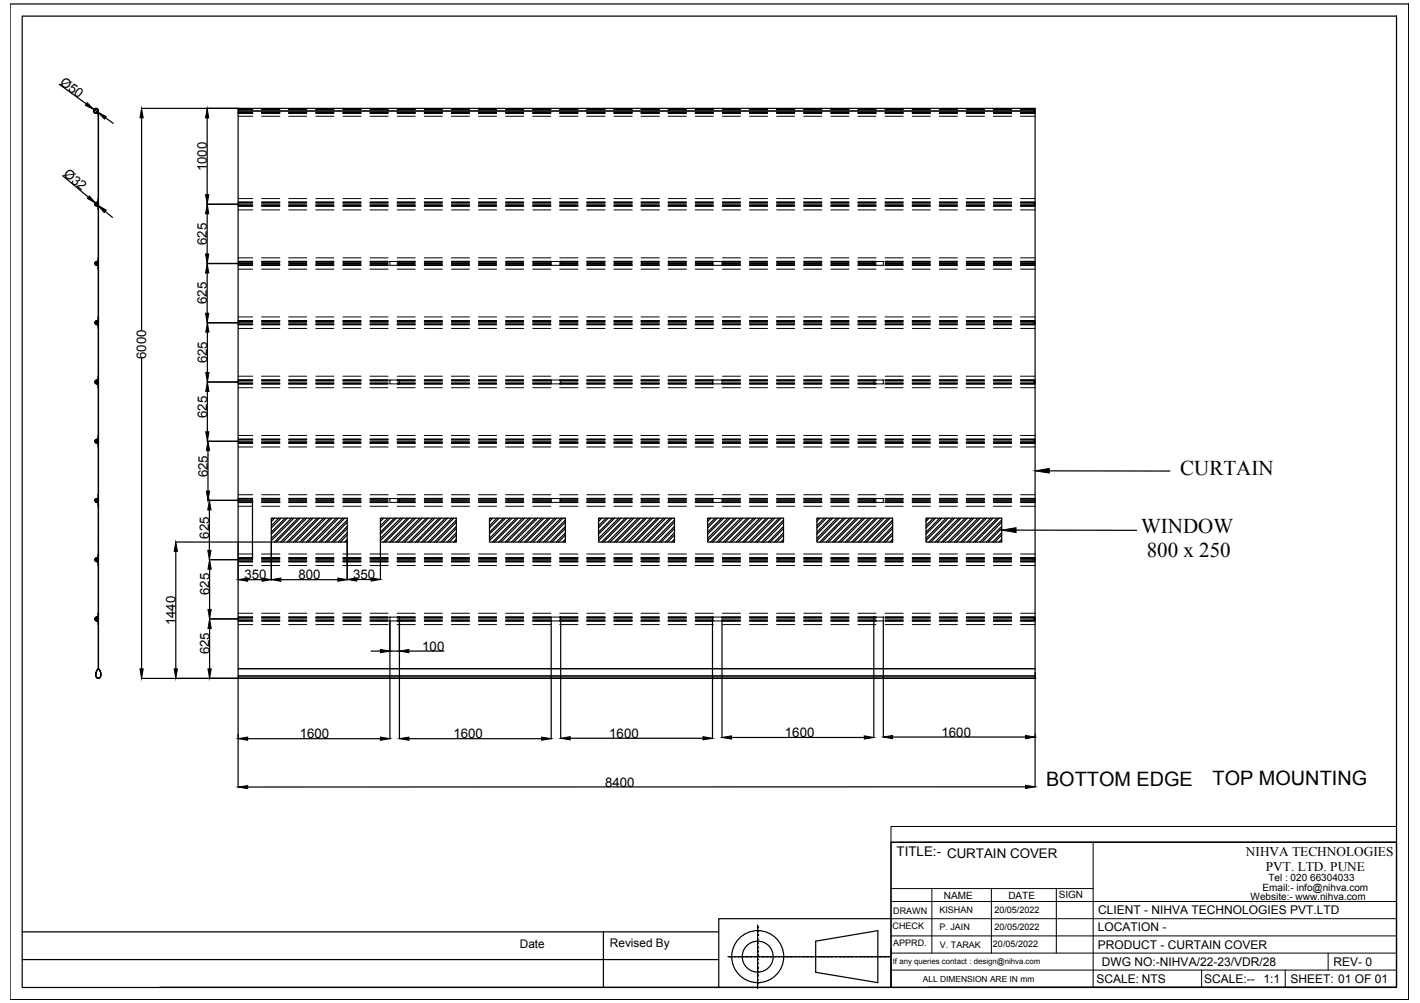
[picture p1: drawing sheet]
<svg xmlns="http://www.w3.org/2000/svg" width="297mm" height="210mm" viewBox="0 0 297 210" stroke-linecap="round" stroke-linejoin="round" font-family="sans-serif">
<defs><g id="words">
<g font-size="4.4">
<text x="246.9" y="99.5">CURTAIN</text>
<text x="238.7" y="111.5">WINDOW</text>
<text x="239.9" y="116.5">800 x 250</text>
</g>
<g font-size="4.2">
<text x="218.8" y="164.6">BOTTOM EDGE</text>
<text x="253.6" y="164.4">TOP MOUNTING</text>
</g>
<g font-size="2.8">
<text x="12.3" y="17.5" transform="rotate(36 12.3 17.5)">Ø50</text>
<text x="43.3" y="35.9" transform="rotate(-90 43.3 35.9)">1000</text>
<text x="13.1" y="36.6" transform="rotate(40 13.1 36.6)">Ø32</text>
<text x="43.3" y="51.3" transform="rotate(-90 43.3 51.3)">625</text>
<text x="43.3" y="63.7" transform="rotate(-90 43.3 63.7)">625</text>
<text x="30.6" y="75.1" transform="rotate(-90 30.6 75.1)">6000</text>
<text x="43.3" y="76.1" transform="rotate(-90 43.3 76.1)">625</text>
<text x="43.3" y="87.5" transform="rotate(-90 43.3 87.5)">625</text>
<text x="43.5" y="99.9" transform="rotate(-90 43.5 99.9)">625</text>
<text x="43.8" y="112.8" transform="rotate(-90 43.8 112.8)">625</text>
<text x="43.8" y="124.5" transform="rotate(-90 43.8 124.5)">625</text>
<text x="51.1" y="121.3">350</text>
<text x="62.4" y="121.3">800</text>
<text x="73.9" y="121.2">350</text>
<text x="36.7" y="130.9" transform="rotate(-90 36.7 130.9)">1440</text>
<text x="43.8" y="136.9" transform="rotate(-90 43.8 136.9)">625</text>
<text x="88.3" y="136.2">100</text>
<text x="62.7" y="154.5">1600</text>
<text x="94.9" y="154.5">1600</text>
<text x="127.5" y="154.5">1600</text>
<text x="164.2" y="154.3">1600</text>
<text x="197" y="154.2">1600</text>
<text x="126.6" y="164.7">8400</text>
<text x="187.6" y="179.2">TITLE:- CURTAIN COVER</text>
<text x="260.6" y="179.1">NIHVA TECHNOLOGIES</text>
<text x="264.8" y="182.3">PVT. LTD. PUNE</text>
</g>
<g font-size="2.5">
<text x="229.7" y="191.3">CLIENT - NIHVA TECHNOLOGIES PVT.LTD</text>
<text x="229.6" y="194.9">LOCATION -</text>
<text x="108.7" y="198.5">Date</text>
<text x="127.6" y="198.2">Revised By</text>
<text x="229.6" y="198.5">PRODUCT - CURTAIN COVER</text>
<text x="230.5" y="202.1">DWG NO:-NIHVA/22-23/VDR/28</text>
<text x="279" y="202.1">REV- 0</text>
<text x="229.3" y="205.7">SCALE: NTS</text>
<text x="251.9" y="205.7">SCALE:--</text>
<text x="264.3" y="205.7">1:1</text>
<text x="269.9" y="205.7">SHEET: 01 OF 01</text>
</g>
<g font-size="2.1">
<text x="265.3" y="184.4">Tel : 020 66304033</text>
<text x="197.4" y="188.1">NAME</text>
<text x="210.9" y="188.2">DATE</text>
<text x="221.5" y="188">SIGN</text>
<text x="261.6" y="188.4">Website:- www.nihva.com</text>
<text x="264.1" y="186.5">Email:- info@nihva.com</text>
</g>
<g font-size="1.9">
<text x="186.8" y="191.2">DRAWN</text>
<text x="196.5" y="191.1">KISHAN</text>
<text x="208" y="191.1">20/05/2022</text>
<text x="186.7" y="194.4">CHECK</text>
<text x="186.8" y="198">APPRD.</text>
<text x="196.5" y="194.7">P. JAIN</text>
<text x="208.1" y="194.7">20/05/2022</text>
<text x="196.6" y="198.3">V. TARAK</text>
<text x="207.7" y="198.2">20/05/2022</text>
</g>
<text font-size="1.8" x="193" y="205.4">ALL DIMENSION ARE IN mm</text>
<text font-size="1.6" x="186.8" y="201.7">If any queries contact : design@nihva.com</text>
</g></defs>
<!-- layer: 0 -->
<g fill="none" stroke="#000" stroke-width=".25">
<path d="M2.1 .8h292.6v208.4h-292.6zM4.6 3.4h287.5v203.3h-287.5zM12.4 17.6l5.7 4.1M13.1 36.8l5.4 4.5M19.7 22.9l.8 .6M20.1 23.7h.4l.1 .6v115.6v-116.7a.53 .53 0 0 0-.5-.5 .53 .53 0 0 0-.6 .5 .53 .53 0 0 0 .6 .5M20.6 23.2a.49 .49 0 0 0-.5-.5 .49 .49 0 0 0-.5 .5 .49 .49 0 0 0 .5 .5M20.6 23.2v.5h-.5M22.1 24.7l1.6 1.1M29.6 22.7h186.9v.5h-166.7v-.5M29.6 24.7v44.4M43.3 24.7v16.1"/>
<path d="M49.8 23.2v116.7M216.5 23.2v116.7M20 42.5l.5 .5M20.6 41.6v.7M20.6 43.1v.8M20.6 54v.7M20.6 55.5v.8M22 44.2l1.5 1.3M43.3 55.1h6.5M43.3 42.7h6.5M43.3 44.7v8.5M43.3 57.1v8.5"/>
<path d="M20.6 66.3v.8M20.6 67.9v.8M20.6 78.7v.8M29.6 75v65M43.3 80h6.5M43.3 67.5h6.5M43.4 69.5v8.5M20.6 80.3v.8M20.6 91.1v.8M20.6 92.7v.8M43.3 92.4h6.5M43.4 81.9v8.5"/>
<path d="M43.5 94.3v8.5M219.5 98.5l25.2 .1M20.6 103.5v.8M20.6 105.1v.8M20.6 115.9v.8M20.6 117.5v.8M36.7 113.4h20.1v8M36.8 115.4v24.6M43.5 104.7h6.3M43.8 117.1h6M43.8 106.7v8.5M43.8 119.1v8.4"/>
<path d="M52.8 104.7v12.4M56.8 108.4h15.8v5h-15.8zM57 108.4l-.2 .3M57.4 108.4l-.6 .7M58.3 108.4l-1.5 1.6M58.8 108.4l-2 2.1M59.7 108.4l-2.9 3M60.1 108.4l-3.3 3.4M61 108.4l-4.2 4.3M61.5 108.4l-4.7 4.7M62.3 108.4l-4.9 5M62.8 108.4l-5 5"/>
<path d="M63.7 108.4l-5 5M64.1 108.4l-4.9 5M65 108.4l-4.9 5M65.5 108.4l-5 5M66.4 108.4l-5 5M66.8 108.4l-5 5M67.7 108.4l-5 5M68.1 108.4l-5 5M69 108.4l-4.9 5M69.5 108.4l-5 5M70.3 108.4l-4.9 5M70.8 108.4l-4.9 5"/>
<path d="M71.7 108.4l-5 5M72.1 108.4l-4.9 5M72.6 108.8l-4.5 4.6M72.6 110.2l-3.2 3.2M72.6 111.5l-1.9 1.9M72.6 112.8l-.5 .6M72.6 109.3l-4.1 4.1M72.6 110.6l-2.8 2.8M72.6 112l-1.4 1.4M72.6 113.3l-.1 .1M72.6 113.4v8M79.6 108.4h15.8v5h-15.8z"/>
<path d="M79.6 113.4v7.9M79.8 108.4l-.2 .3M80.2 108.4l-.6 .7M81.1 108.4l-1.5 1.6M81.6 108.4l-2 2.1M82.5 108.4l-2.9 3M82.9 108.4l-3.3 3.4M83.8 108.4l-4.2 4.3M84.3 108.4l-4.7 4.7M85.2 108.4l-5 5M85.6 108.4l-5 5M86.5 108.4l-5 5"/>
<path d="M86.9 108.4l-4.9 5M87.8 108.4l-4.9 5M88.3 108.4l-5 5M89.2 108.4l-5 5M89.6 108.4l-4.9 5M90.5 108.4l-5 5M91 108.4l-5 5M91.8 108.4l-4.9 5M92.3 108.4l-5 5M93.2 108.4l-5 5M93.6 108.4l-4.9 5M94.5 108.4l-4.9 5"/>
<path d="M94.9 108.4l-4.9 5M95.4 108.8l-4.5 4.6M95.4 110.2l-3.2 3.2M95.4 111.5l-1.9 1.9M95.4 112.8l-.5 .6M95.4 109.3l-4.1 4.1M95.4 110.6l-2.7 2.8M95.4 112l-1.4 1.4M95.4 113.3l-.1 .1M102.4 108.4h15.9v5h-15.9zM102.6 108.4l-.2 .3M103.1 108.4l-.7 .7"/>
<path d="M104 108.4l-1.6 1.6M104.4 108.4l-2 2.1M105.3 108.4l-2.9 3M105.7 108.4l-3.3 3.4M106.6 108.4l-4.2 4.3M107.1 108.4l-4.7 4.7M108 108.4l-5 5M108.4 108.4l-5 5M109.3 108.4l-5 5M109.8 108.4l-5 5M110.6 108.4l-4.9 5M111.1 108.4l-5 5"/>
<path d="M112 108.4l-5 5M112.4 108.4l-4.9 5M113.3 108.4l-4.9 5M113.8 108.4l-5 5M114.7 108.4l-5 5M115.1 108.4l-5 5M116 108.4l-5 5M116.4 108.4l-4.9 5M117.3 108.4l-4.9 5M117.8 108.4l-5 5M118.3 108.8l-4.6 4.6M118.3 110.2l-3.3 3.2"/>
<path d="M118.3 111.5l-1.9 1.9M118.3 112.8l-.6 .6M118.3 109.3l-4.1 4.1M118.3 110.6l-2.8 2.8M118.3 112l-1.5 1.4M118.3 113.3l-.2 .1M125.2 108.4h15.9v5h-15.9zM125.5 108.4l-.3 .3M125.9 108.4l-.7 .7M126.8 108.4l-1.6 1.6M127.2 108.4l-2 2.1M128.1 108.4l-2.9 3"/>
<path d="M128.6 108.4l-3.4 3.4M129.4 108.4l-4.2 4.3M129.9 108.4l-4.7 4.7M130.8 108.4l-5 5M131.2 108.4l-4.9 5M132.1 108.4l-4.9 5M132.6 108.4l-5 5M133.5 108.4l-5 5M133.9 108.4l-5 5M134.8 108.4l-5 5M135.2 108.4l-4.9 5M136.1 108.4l-4.9 5"/>
<path d="M136.6 108.4l-5 5M137.5 108.4l-5 5M137.9 108.4l-4.9 5M138.8 108.4l-5 5M139.3 108.4l-5 5M140.2 108.4l-5 5M140.6 108.4l-5 5M141.1 108.8l-4.6 4.6M141.1 110.2l-3.2 3.2M141.1 111.5l-1.9 1.9M141.1 112.8l-.6 .6M141.1 109.3l-4.1 4.1"/>
<path d="M141.1 110.6l-2.8 2.8M141.1 112l-1.5 1.4M141.1 113.3l-.1 .1M148 108.4h15.9v5h-15.9zM148.3 108.4l-.3 .3M148.7 108.4l-.7 .7M149.6 108.4l-1.6 1.6M150.1 108.4l-2.1 2.1M150.9 108.4l-2.9 3M151.4 108.4l-3.4 3.4M152.3 108.4l-4.3 4.3M152.7 108.4l-4.7 4.7"/>
<path d="M153.6 108.4l-4.9 5M154 108.4l-4.9 5M154.9 108.4l-4.9 5M155.4 108.4l-5 5M156.3 108.4l-5 5M156.7 108.4l-4.9 5M157.6 108.4l-5 5M158.1 108.4l-5 5M158.9 108.4l-4.9 5M159.4 108.4l-4.9 5M160.3 108.4l-5 5M160.7 108.4l-4.9 5"/>
<path d="M161.6 108.4l-4.9 5M162.1 108.4l-5 5M163 108.4l-5 5M163.4 108.4l-5 5M163.9 108.8l-4.6 4.6M163.9 110.2l-3.2 3.2M163.9 111.5l-1.9 1.9M163.9 112.8l-.5 .6M163.9 109.3l-4.1 4.1M163.9 110.6l-2.8 2.8M163.9 112l-1.4 1.4M163.9 113.3l-.1 .1"/>
<path d="M170.9 108.4h15.8v5h-15.8zM171.1 108.4l-.2 .3M171.5 108.4l-.6 .7M172.4 108.4l-1.5 1.6M172.9 108.4l-2 2.1M173.8 108.4l-2.9 3M174.2 108.4l-3.3 3.4M175.1 108.4l-4.2 4.3M175.5 108.4l-4.6 4.7M176.4 108.4l-4.9 5M176.9 108.4l-5 5M177.8 108.4l-5 5"/>
<path d="M178.2 108.4l-4.9 5M179.1 108.4l-5 5M179.6 108.4l-5 5M180.5 108.4l-5 5M180.9 108.4l-5 5M181.8 108.4l-5 5M182.2 108.4l-4.9 5M183.1 108.4l-4.9 5M183.5 108.4l-4.9 5M184.4 108.4l-4.9 5M184.9 108.4l-5 5M185.8 108.4l-5 5"/>
<path d="M186.2 108.4l-4.9 5M186.7 108.8l-4.6 4.6M186.7 110.2l-3.2 3.2M186.7 111.5l-1.9 1.9M186.7 112.8l-.5 .6M186.7 109.3l-4.1 4.1M186.7 110.6l-2.8 2.8M186.7 112l-1.4 1.4M186.7 113.3l-.1 .1M193.7 108.4h15.8v5h-15.8zM193.9 108.4l-.2 .3M194.3 108.4l-.6 .7"/>
<path d="M195.2 108.4l-1.5 1.6M195.7 108.4l-2 2.1M196.6 108.4l-2.9 3M197 108.4l-3.3 3.4M197.9 108.4l-4.2 4.3M198.4 108.4l-4.7 4.7M199.2 108.4l-4.9 5M199.7 108.4l-5 5M200.6 108.4l-5 5M201 108.4l-4.9 5M201.9 108.4l-4.9 5M202.4 108.4l-5 5"/>
<path d="M203.3 108.4l-5 5M203.7 108.4l-5 5M204.6 108.4l-5 5M205 108.4l-4.9 5M205.9 108.4l-4.9 5M206.4 108.4l-5 5M207.2 108.4l-4.9 5M207.7 108.4l-4.9 5M208.6 108.4l-4.9 5M209 108.4l-4.9 5M209.5 108.8l-4.5 4.6M209.5 110.2l-3.2 3.2"/>
<path d="M209.5 111.5l-1.9 1.9M209.5 112.8l-.5 .6M209.5 109.3l-4.1 4.1M209.5 110.6l-2.8 2.8M209.5 112l-1.4 1.4M209.5 113.3v.1M212.5 110.9l25.3 .1M20.5 139.9h.1a1.24 1.24 0 0 0-.1 2v.1a1.01 1.01 0 0 1-.3-1.6zM20.6 128.3v.8M20.6 129.9v.8M20.6 139.9a1.22 1.22 0 0 1 0 2.1v-.1a.96 .96 0 0 0 .3-1.5zM43.8 129.5h6"/>
<path d="M43.8 131.5v8.5M49.8 139.9h166.7v1.6h-166.7zM51.8 121.3h3M58.7 121.3h12M74.6 121.3h3M77.6 136.3h2M81.6 130v24.6M81.6 136.3h2M83.6 129.9v24.7M85.5 136.3h7.4M115.3 130v24.6M117.3 129.9v24.6"/>
<path d="M149 129.8v24.7M151 129.9v24.4M182.8 130v24.3M184.8 129.9v24.3M29.6 142h186.9M49.8 141.5v.5h166.7M49.8 142v22.7M51.8 154.6h27.8M85.5 154.6h27.8M119.3 154.5h27.8M153 154.3h27.8M186.7 154.2h27.8"/>
<path d="M216.5 141.5v.5M216.5 140.7v24M186.4 176.3h105.7v30.3h-105.7zM214.5 164.7h-162.7M4.6 195h145.8M126.2 195v11.7M158.5 199.8h.1M158.5 199.5v.3M158.5 199.2v.2M158.5 199.2h.1M158.5 199h.1M158.5 198.8v.2"/>
<path d="M158.5 198.4v.3M158.5 198.4h.1M158.5 198.2h.1M158.5 198v.1M158.5 197.6v.3M158.5 197.4v.2M158.5 197.4h.1M158.5 196.8v.5M158.5 196.6v.2M158.5 196.6h.1M158.5 196.4v.1M158.5 196v.3"/>
<path d="M158.5 195.8v.2M158.5 195.8h.1M158.5 195.6h.1M158.5 195.2v.3M158.5 195v.2M158.5 195h.1M158.5 194.8h.1M158.5 194.5v.2M158.5 194.2v.3M158.5 194.2h.1M158.5 194h.1M158.5 193.7v.2"/>
<path d="M158.5 193.6v.1M158.5 194v.1M158.5 194.8v.1M158.5 195.6v.1M158.5 198.2v.2M158.5 199v.2M158.5 199.8v.2M170.6 197l13-2.2v10.8l-13-2.1zM186.4 192.3h-36v14.3h-117M4.6 200.8h145.8M150.4 206.6h36M152.3 200.2h.3"/>
<path d="M152.6 200.2h.1M152.6 200.2h.2M152.8 200.2h.1M152.9 200.2h.1M153.1 200.2h.5M153.6 200.2h.1M153.7 200.2h.1M153.9 200.2h.3M154.2 200.2h.2M154.4 200.2h.1M154.5 200.2h.1M154.7 200.2h.3"/>
<path d="M155 200.2h.2M155.2 200.2h.1M155.3 200.2h.1M155.4 200.2h.1M155.5 200.2h.3M155.8 200.2h.2M156 200.2h.1M156.1 200.2h.1M156.2 200.2h.1M156.3 200.2h.5M156.8 200.2h.1M156.9 200.2h.1"/>
<path d="M157 200.2h.1M157.1 200.2h.2M157.3 200.2h.5M157.8 200.2h.1M157.9 200.2h.2M158.1 200.2h.3M158.4 200.2h.2M158.5 206.7h.1M158.5 206.4v.2M158.5 206.1v.3M158.5 205.9v.2M158.5 205.9h.1"/>
<path d="M158.5 205.6v.2M158.5 205.3v.3M158.5 205.1v.2M158.5 205h.1M158.5 204.8v.2M158.5 204.3v.5M158.5 204.2h.1M158.5 204h.1M158.5 203.7v.3M158.5 203.5v.2M158.5 203.4h.1M158.5 203.2h.1"/>
<path d="M158.5 203v.2M158.5 202.7v.3M158.5 202.6h.1M158.5 202.4h.1M158.5 202.2v.2M158.5 201.9v.3M158.5 201.7v.1M158.5 201.6h.1M158.5 201.1v.5M158.5 200.9v.1M158.5 200.8h.1M158.5 200.6v.2"/>
<path d="M158.5 200.1v.5M158.5 200h.1M158.5 202.5v.1M158.5 203.3v.1M158.5 204.1v.1M158.5 206.7v.2M158.7 200.2h.1M158.7 200.2h.2M158.9 200.2h.3M159.2 200.2h.2M159.5 200.2h.1M159.7 200.2h.1"/>
<path d="M159.7 200.2h.5M160.3 200.2h.1M160.5 200.2h.1M160.5 200.2h.5M161.1 200.2h.1M161.3 200.2h.1M161.3 200.2h.2M161.5 200.2h.3M161.9 200.2h.1M162.1 200.2h.1M162.1 200.2h.2M162.3 200.2h.3"/>
<path d="M162.7 200.2h.1M162.9 200.2h.1M162.9 200.2h.2M163.1 200.2h.3M163.5 200.2h.1M163.7 200.2h.1M163.7 200.2h.2M163.9 200.2h.1M163.9 200.2h.6M164.5 200.2h.1M164.5 200.2h.2M164.7 200.2h.1"/>
<path d="M164.7 200.2h.6M165.3 200.2h.1M165.3 200.2h.2M165.5 200.2h.1M165.6 200.2h.1M165.8 200.2h.3M166.1 200.2h.2M166.3 200.2h.1M166.4 200.2h.1M166.6 200.2h.3M166.9 200.2h.2M167.1 200.2h.1"/>
<path d="M167.2 200.2h.5M167.7 200.2h.2M167.9 200.2h.1M168 200.2h.1M168.1 200.2h.1M168.2 200.2h.5M168.7 200.2h.1M168.8 200.2h.1M168.9 200.2h.1M169 200.2h.1M169.2 200.2h.3M169.5 200.2h.1"/>
<path d="M169.6 200.2h.1M169.7 200.2h.1M169.8 200.2h.2M170 200.2h.3M170.3 200.2h.2M170.5 200.2h.1M170.6 200.2h.2M170.8 200.2h.3M171.1 200.2h.2M171.4 200.2h.1M171.6 200.2h.1M171.6 200.2h.3"/>
<path d="M171.9 200.2h.2M172.2 200.2h.1M172.4 200.2h.1M172.4 200.2h.2M172.6 200.2h.1M172.7 200.2h.2M173 200.2h.1M173.2 200.2h.1M173.2 200.2h.2M173.4 200.2h.3M173.8 200.2h.1M174 200.2h.1"/>
<path d="M174 200.2h.2M174.2 200.2h.3M174.6 200.2h.1M174.8 200.2h.1M174.8 200.2h.2M175 200.2h.5M175.6 200.2h.1M175.6 200.2h.2M175.8 200.2h.1M175.8 200.2h.3M176.2 200.2h.1M176.4 200.2h.1"/>
<path d="M176.4 200.2h.2M176.6 200.2h.1M176.6 200.2h.2M176.9 200.2h.1M177 200.2h.2M177.2 200.2h.1M177.2 200.2h.2M177.4 200.2h.1M177.4 200.2h.2M177.7 200.2h.3M178 200.2h.1M178 200.2h.2"/>
<path d="M178.2 200.2h.1M178.3 200.2h.1M178.5 200.2h.3M178.8 200.2h.2M179 200.2h.1M179.1 200.2h.1M179.3 200.2h.5M179.8 200.2h.1M179.9 200.2h.1M180 200.2h.1M180.1 200.2h.3M180.4 200.2h.2"/>
<path d="M180.6 200.2h.1M180.7 200.2h.1M180.8 200.2h.1M180.9 200.2h.1M181.1 200.2h.1M181.2 200.2h.2M181.4 200.2h.1M181.5 200.2h.1M181.6 200.2h.1M181.7 200.2h.1M181.9 200.2h.3M182.2 200.2h.1"/>
<path d="M182.3 200.2h.1M182.4 200.2h.1M182.5 200.2h.2M182.7 200.2h.3M183 200.2h.2M183.2 200.2h.1M183.3 200.2h.2M183.5 200.2h.5M184.1 200.2h.1M184.3 200.2h.1M184.3 200.2h.3M184.6 200.2h.2"/>
<path d="M184.9 200.2h.1M185.1 200.2h.1M185.1 200.2h.2M185.3 200.2h.1M185.4 200.2h.2M185.7 200.2h.1M185.9 200.2h.1M194.3 206.6h97.8"/>
<circle cx="20.1" cy="23.2" r=".49"/>
<circle cx="20.1" cy="23.2" r=".4"/>
<circle cx="20.2" cy="55.1" r=".32"/>
<circle cx="20.2" cy="42.7" r=".32"/>
<circle cx="20.2" cy="42.7" r=".28"/>
<circle cx="20.2" cy="55.1" r=".28"/>
<circle cx="20.2" cy="55.1" r=".06"/>
<circle cx="20.2" cy="42.7" r=".06"/>
<circle cx="20.2" cy="67.5" r=".32"/>
<circle cx="20.2" cy="79.9" r=".32"/>
<circle cx="20.2" cy="79.9" r=".28"/>
<circle cx="20.2" cy="67.5" r=".28"/>
<circle cx="20.2" cy="67.5" r=".06"/>
<circle cx="20.2" cy="79.9" r=".06"/>
<circle cx="20.2" cy="92.3" r=".32"/>
<circle cx="20.2" cy="92.3" r=".28"/>
<circle cx="20.2" cy="92.3" r=".06"/>
<circle cx="20.2" cy="104.7" r=".32"/>
<circle cx="20.2" cy="117.1" r=".32"/>
<circle cx="20.2" cy="104.7" r=".28"/>
<circle cx="20.2" cy="117.1" r=".28"/>
<circle cx="20.2" cy="104.7" r=".06"/>
<circle cx="20.2" cy="117.1" r=".06"/>
<circle cx="20.2" cy="129.5" r=".32"/>
<circle cx="20.2" cy="129.5" r=".28"/>
<circle cx="20.2" cy="129.5" r=".06"/>
<circle cx="158.5" cy="200.2" r="5.4"/>
<circle cx="158.5" cy="200.2" r="3.2"/>
</g>
<g fill="none" stroke="#000" stroke-width=".21">
<path d="M49.8 24.3h3.1M49.8 23.2h166.7M49.8 23.7h3.1M49.8 22.7h3.1M49.8 23.6h3.1M49.8 22.8h3.1M49.8 23.5h3.1M49.8 22.9h3.1M54.7 24.3h3.8M54.7 23.7h3.8M54.7 22.7h3.8M54.7 23.6h3.8"/>
<path d="M54.7 22.8h3.8M54.7 23.5h3.8M54.7 22.9h3.8M60.4 24.3h3.8M60.4 23.7h3.8M60.4 22.7h3.8M60.4 23.6h3.8M60.4 22.8h3.8M60.4 23.5h3.8M60.4 22.9h3.8M66.1 24.3h3.7M66.1 23.7h3.7"/>
<path d="M66.1 22.7h3.7M66.1 23.6h3.7M66.1 22.8h3.7M66.1 23.5h3.7M66.1 22.9h3.7M71.7 24.3h3.8M71.7 23.7h3.8M71.7 22.7h3.8M71.7 23.6h3.8M71.7 22.8h3.8M71.7 23.5h3.8M71.7 22.9h3.8"/>
<path d="M77.4 24.3h3.8M77.4 23.7h3.8M77.4 22.7h3.8M77.4 23.6h3.8M77.4 22.8h3.8M77.4 23.5h3.8M77.4 22.9h3.8M83.1 24.3h3.8M83.1 23.7h3.8M83.1 22.7h3.8M83.1 23.6h3.8M83.1 22.8h3.8"/>
<path d="M83.1 23.5h3.8M83.1 22.9h3.8M88.8 24.3h3.7M88.8 23.7h3.7M88.8 22.7h3.7M88.8 23.6h3.7M88.8 22.8h3.7M88.8 23.5h3.7M88.8 22.9h3.7M94.4 24.3h3.8M94.4 23.7h3.8M94.4 22.7h3.8"/>
<path d="M94.4 23.6h3.8M94.4 22.8h3.8M94.4 23.5h3.8M94.4 22.9h3.8M100.1 24.3h3.8M100.1 23.7h3.8M100.1 22.7h3.8M100.1 23.6h3.8M100.1 22.8h3.8M100.1 23.5h3.8M100.1 22.9h3.8M105.8 24.3h3.7"/>
<path d="M105.8 23.7h3.7M105.8 22.7h3.7M105.8 23.6h3.7M105.8 22.8h3.7M105.8 23.5h3.7M105.8 22.9h3.7M111.4 24.3h3.8M111.4 23.7h3.8M111.4 22.7h3.8M111.4 23.6h3.8M111.4 22.8h3.8M111.4 23.5h3.8"/>
<path d="M111.4 22.9h3.8M117.1 24.3h3.8M117.1 23.7h3.8M117.1 22.7h3.8M117.1 23.6h3.8M117.1 22.8h3.8M117.1 23.5h3.8M117.1 22.9h3.8M122.8 24.3h3.8M122.8 23.7h3.8M122.8 22.7h3.8M122.8 23.6h3.8"/>
<path d="M122.8 22.8h3.8M122.8 23.5h3.8M122.8 22.9h3.8M128.4 24.3h3.8M128.4 23.7h3.8M128.4 22.7h3.8M128.4 23.6h3.8M128.4 22.8h3.8M128.4 23.5h3.8M128.4 22.9h3.8M134.1 24.3h3.8M134.1 23.7h3.8"/>
<path d="M134.1 22.7h3.8M134.1 23.6h3.8M134.1 22.8h3.8M134.1 23.5h3.8M134.1 22.9h3.8M139.8 24.3h3.8M139.8 23.7h3.8M139.8 22.7h3.8M139.8 23.6h3.8M139.8 22.8h3.8M139.8 23.5h3.8M139.8 22.9h3.8"/>
<path d="M145.4 24.3h3.8M145.4 23.7h3.8M145.4 22.7h3.8M145.4 23.6h3.8M145.4 22.8h3.8M145.4 23.5h3.8M145.4 22.9h3.8M151.1 24.3h3.8M151.1 23.7h3.8M151.1 22.7h3.8M151.1 23.6h3.8M151.1 22.8h3.8"/>
<path d="M151.1 23.5h3.8M151.1 22.9h3.8M156.8 24.3h3.8M156.8 23.7h3.8M156.8 22.7h3.8M156.8 23.6h3.8M156.8 22.8h3.8M156.8 23.5h3.8M156.8 22.9h3.8M162.5 24.3h3.7M162.5 23.7h3.7M162.5 22.7h3.7"/>
<path d="M162.5 23.6h3.7M162.5 22.8h3.7M162.5 23.5h3.7M162.5 22.9h3.7M168.1 24.3h3.8M168.1 23.7h3.8M168.1 22.7h3.8M168.1 23.6h3.8M168.1 22.8h3.8M168.1 23.5h3.8M168.1 22.9h3.8M173.8 24.3h3.8"/>
<path d="M173.8 23.7h3.8M173.8 22.7h3.8M173.8 23.6h3.8M173.8 22.8h3.8M173.8 23.5h3.8M173.8 22.9h3.8M179.5 24.3h3.7M179.5 23.7h3.7M179.5 22.7h3.7M179.5 23.6h3.7M179.5 22.8h3.7M179.5 23.5h3.7"/>
<path d="M179.5 22.9h3.7M185.2 24.3h3.7M185.2 23.7h3.7M185.2 22.7h3.7M185.2 23.6h3.7M185.2 22.8h3.7M185.2 23.5h3.7M185.2 22.9h3.7M190.8 24.3h3.8M190.8 23.7h3.8M190.8 22.7h3.8M190.8 23.6h3.8"/>
<path d="M190.8 22.8h3.8M190.8 23.5h3.8M190.8 22.9h3.8M196.5 24.3h3.8M196.5 23.7h3.8M196.5 22.7h3.8M196.5 23.6h3.8M196.5 22.8h3.8M196.5 23.5h3.8M196.5 22.9h3.8M202.1 24.3h3.8M202.1 23.7h3.8"/>
<path d="M202.1 22.7h3.8M202.1 23.6h3.8M202.1 22.8h3.8M202.1 23.5h3.8M202.1 22.9h3.8M207.8 24.3h3.8M207.8 23.7h3.8M207.8 22.7h3.8M207.8 23.6h3.8M207.8 22.8h3.8M207.8 23.5h3.8M207.8 22.9h3.8"/>
<path d="M213.5 24.3h3M213.5 23.7h3M213.5 22.7h3M213.5 23.6h3M213.5 22.8h3M213.5 23.5h3M213.5 22.9h3M216.5 23.1h-.3v.2h.3M20.2 54.7h.1M20.2 55.5v.1M20.2 42.7h.4M20.2 55.1h.4"/>
<path d="M20.6 41.6l-.1 .7h-.3a.45 .45 0 0 0-.4 .4 .45 .45 0 0 0 .4 .5h.3l.1 .7M20.6 42.3h-.4a.4 .4 0 0 0-.4 .4 .4 .4 0 0 0 .4 .4h.4M20.6 54l-.1 .7h-.3a.45 .45 0 0 0-.4 .4 .45 .45 0 0 0 .4 .5h.3l.1 .7M20.6 54.7h-.4a.4 .4 0 0 0-.4 .4 .4 .4 0 0 0 .4 .4h.4M49.8 42.3h3.1M49.8 55.5h3.1M49.8 54h3.1M49.8 43.1h3.1M49.8 43.9h3.1M49.8 41.6h3.1M49.8 56.3h3.1M49.8 54.7h3.1"/>
<path d="M49.8 55.6h3.1M49.8 55.4h3.1M49.8 54.8h3.1M49.8 54.9h3.1M49.8 43h3.1M49.8 42.4h3.1M49.8 42.5h3.1M49.8 42.7h3.1M49.8 55.1h3.1M54.7 42.3h3.8M54.7 55.5h3.8M54.7 54h3.8"/>
<path d="M54.7 43.1h3.8M54.7 43.9h3.8M54.7 41.6h3.8M54.7 56.3h3.8M54.7 54.7h3.8M54.7 55.6h3.8M54.7 55.4h3.8M54.7 54.8h3.8M54.7 54.9h3.8M54.7 43h3.8M54.7 42.4h3.8M54.7 42.5h3.8"/>
<path d="M54.7 42.7h3.8M54.7 55.1h3.8M60.4 42.3h3.8M60.4 55.5h3.8M60.4 54h3.8M60.4 43.1h3.8M60.4 43.9h3.8M60.4 41.6h3.8M60.4 56.3h3.8M60.4 54.7h3.8M60.4 55.6h3.8M60.4 55.4h3.8"/>
<path d="M60.4 54.8h3.8M60.4 54.9h3.8M60.4 43h3.8M60.4 42.4h3.8M60.4 42.5h3.8M60.4 42.7h3.8M60.4 55.1h3.8M66.1 42.3h3.7M66.1 55.5h3.7M66.1 54h3.7M66.1 43.1h3.7M66.1 43.9h3.7"/>
<path d="M66.1 41.6h3.7M66.1 56.3h3.7M66.1 54.7h3.7M66.1 55.6h3.7M66.1 55.4h3.7M66.1 54.8h3.7M66.1 54.9h3.7M66.1 43h3.7M66.1 42.4h3.7M66.1 42.5h3.7M66.1 42.7h3.7M66.1 55.1h3.7"/>
<path d="M71.7 42.3h3.8M71.7 55.5h3.8M71.7 54h3.8M71.7 43.1h3.8M71.7 43.9h3.8M71.7 41.6h3.8M71.7 56.3h3.8M71.7 54.7h3.8M71.7 55.6h3.8M71.7 55.4h3.8M71.7 54.8h3.8M71.7 54.9h3.8"/>
<path d="M71.7 43h3.8M71.7 42.4h3.8M71.7 42.5h3.8M71.7 42.7h3.8M71.7 55.1h3.8M77.4 42.3h3.8M77.4 55.5h3.8M77.4 54h3.8M77.4 43.1h3.8M77.4 43.9h3.8M77.4 41.6h3.8M77.4 56.3h3.8"/>
<path d="M77.4 54.7h3.8M77.4 55.6h3.8M77.4 55.4h3.8M77.4 54.8h3.8M77.4 54.9h3.8M77.4 43h3.8M77.4 42.4h3.8M77.4 42.5h3.8M77.4 42.7h3.8M77.4 55.1h3.8M81.6 54.7h2v.8h-2zM81.6 54.7h.1"/>
<path d="M81.6 55.5v.1M83.1 42.3h3.8M83.1 55.5h3.8M83.1 54h3.8M83.1 43.1h3.8M83.1 43.9h3.8M83.1 41.6h3.8M83.1 56.3h3.8M83.1 54.7h3.8M83.1 55.6h3.8M83.1 55.4h3.8M83.1 54.8h3.8"/>
<path d="M83.1 54.9h3.8M83.1 43h3.8M83.1 42.4h3.8M83.1 42.5h3.8M83.1 42.7h3.8M83.1 55.1h3.8M83.6 54.7h.1M83.6 55.5v.1M88.8 42.3h3.7M88.8 55.5h3.7M88.8 54h3.7M88.8 43.1h3.7"/>
<path d="M88.8 43.9h3.7M88.8 41.6h3.7M88.8 56.3h3.7M88.8 54.7h3.7M88.8 55.6h3.7M88.8 55.4h3.7M88.8 54.8h3.7M88.8 54.9h3.7M88.8 43h3.7M88.8 42.4h3.7M88.8 42.5h3.7M88.8 42.7h3.7"/>
<path d="M88.8 55.1h3.7M94.4 42.3h3.8M94.4 55.5h3.8M94.4 54h3.8M94.4 43.1h3.8M94.4 43.9h3.8M94.4 41.6h3.8M94.4 56.3h3.8M94.4 54.7h3.8M94.4 55.6h3.8M94.4 55.4h3.8M94.4 54.8h3.8"/>
<path d="M94.4 54.9h3.8M94.4 43h3.8M94.4 42.4h3.8M94.4 42.5h3.8M94.4 42.7h3.8M94.4 55.1h3.8M100.1 42.3h3.8M100.1 55.5h3.8M100.1 54h3.8M100.1 43.1h3.8M100.1 43.9h3.8M100.1 41.6h3.8"/>
<path d="M100.1 56.3h3.8M100.1 54.7h3.8M100.1 55.6h3.8M100.1 55.4h3.8M100.1 54.8h3.8M100.1 54.9h3.8M100.1 43h3.8M100.1 42.4h3.8M100.1 42.5h3.8M100.1 42.7h3.8M100.1 55.1h3.8M105.8 42.3h3.7"/>
<path d="M105.8 55.5h3.7M105.8 54h3.7M105.8 43.1h3.7M105.8 43.9h3.7M105.8 41.6h3.7M105.8 56.3h3.7M105.8 54.7h3.7M105.8 55.6h3.7M105.8 55.4h3.7M105.8 54.8h3.7M105.8 54.9h3.7M105.8 43h3.7"/>
<path d="M105.8 42.4h3.7M105.8 42.5h3.7M105.8 42.7h3.7M105.8 55.1h3.7M111.4 42.3h3.8M111.4 55.5h3.8M111.4 54h3.8M111.4 43.1h3.8M111.4 43.9h3.8M111.4 41.6h3.8M111.4 56.3h3.8M111.4 54.7h3.8"/>
<path d="M111.4 55.6h3.8M111.4 55.4h3.8M111.4 54.8h3.8M111.4 54.9h3.8M111.4 43h3.8M111.4 42.4h3.8M111.4 42.5h3.8M111.4 42.7h3.8M111.4 55.1h3.8M115.3 54.7h2v.8h-2zM115.3 54.7h.1M115.3 55.5v.1"/>
<path d="M117.1 42.3h3.8M117.1 55.5h3.8M117.1 54h3.8M117.1 43.1h3.8M117.1 43.9h3.8M117.1 41.6h3.8M117.1 56.3h3.8M117.1 54.7h3.8M117.1 55.6h3.8M117.1 55.4h3.8M117.1 54.8h3.8M117.1 54.9h3.8"/>
<path d="M117.1 43h3.8M117.1 42.4h3.8M117.1 42.5h3.8M117.1 42.7h3.8M117.1 55.1h3.8M117.3 54.7h.1M117.3 55.5v.1M122.8 42.3h3.8M122.8 55.5h3.8M122.8 54h3.8M122.8 43.1h3.8M122.8 43.9h3.8"/>
<path d="M122.8 41.6h3.8M122.8 56.3h3.8M122.8 54.7h3.8M122.8 55.6h3.8M122.8 55.4h3.8M122.8 54.8h3.8M122.8 54.9h3.8M122.8 43h3.8M122.8 42.4h3.8M122.8 42.5h3.8M122.8 42.7h3.8M122.8 55.1h3.8"/>
<path d="M128.4 42.3h3.8M128.4 55.5h3.8M128.4 54h3.8M128.4 43.1h3.8M128.4 43.9h3.8M128.4 41.6h3.8M128.4 56.3h3.8M128.4 54.7h3.8M128.4 55.6h3.8M128.4 55.4h3.8M128.4 54.8h3.8M128.4 54.9h3.8"/>
<path d="M128.4 43h3.8M128.4 42.4h3.8M128.4 42.5h3.8M128.4 42.7h3.8M128.4 55.1h3.8M134.1 42.3h3.8M134.1 55.5h3.8M134.1 54h3.8M134.1 43.1h3.8M134.1 43.9h3.8M134.1 41.6h3.8M134.1 56.3h3.8"/>
<path d="M134.1 54.7h3.8M134.1 55.6h3.8M134.1 55.4h3.8M134.1 54.8h3.8M134.1 54.9h3.8M134.1 43h3.8M134.1 42.4h3.8M134.1 42.5h3.8M134.1 42.7h3.8M134.1 55.1h3.8M139.8 42.3h3.8M139.8 55.5h3.8"/>
<path d="M139.8 54h3.8M139.8 43.1h3.8M139.8 43.9h3.8M139.8 41.6h3.8M139.8 56.3h3.8M139.8 54.7h3.8M139.8 55.6h3.8M139.8 55.4h3.8M139.8 54.8h3.8M139.8 54.9h3.8M139.8 43h3.8M139.8 42.4h3.8"/>
<path d="M139.8 42.5h3.8M139.8 42.7h3.8M139.8 55.1h3.8M145.4 42.3h3.8M145.4 55.5h3.8M145.4 54h3.8M145.4 43.1h3.8M145.4 43.9h3.8M145.4 41.6h3.8M145.4 56.3h3.8M145.4 54.7h3.8M145.4 55.6h3.8"/>
<path d="M145.4 55.4h3.8M145.4 54.8h3.8M145.4 54.9h3.8M145.4 43h3.8M145.4 42.4h3.8M145.4 42.5h3.8M145.4 42.7h3.8M145.4 55.1h3.8M149 54.7h2v.8h-2zM149 54.7h.1M149 55.5v.1M151 54.7h.1"/>
<path d="M151 55.5v.1M151.1 42.3h3.8M151.1 55.5h3.8M151.1 54h3.8M151.1 43.1h3.8M151.1 43.9h3.8M151.1 41.6h3.8M151.1 56.3h3.8M151.1 54.7h3.8M151.1 55.6h3.8M151.1 55.4h3.8M151.1 54.8h3.8"/>
<path d="M151.1 54.9h3.8M151.1 43h3.8M151.1 42.4h3.8M151.1 42.5h3.8M151.1 42.7h3.8M151.1 55.1h3.8M156.8 42.3h3.8M156.8 55.5h3.8M156.8 54h3.8M156.8 43.1h3.8M156.8 43.9h3.8M156.8 41.6h3.8"/>
<path d="M156.8 56.3h3.8M156.8 54.7h3.8M156.8 55.6h3.8M156.8 55.4h3.8M156.8 54.8h3.8M156.8 54.9h3.8M156.8 43h3.8M156.8 42.4h3.8M156.8 42.5h3.8M156.8 42.7h3.8M156.8 55.1h3.8M162.5 42.3h3.7"/>
<path d="M162.5 55.5h3.7M162.5 54h3.7M162.5 43.1h3.7M162.5 43.9h3.7M162.5 41.6h3.7M162.5 56.3h3.7M162.5 54.7h3.7M162.5 55.6h3.7M162.5 55.4h3.7M162.5 54.8h3.7M162.5 54.9h3.7M162.5 43h3.7"/>
<path d="M162.5 42.4h3.7M162.5 42.5h3.7M162.5 42.7h3.7M162.5 55.1h3.7M168.1 42.3h3.8M168.1 55.5h3.8M168.1 54h3.8M168.1 43.1h3.8M168.1 43.9h3.8M168.1 41.6h3.8M168.1 56.3h3.8M168.1 54.7h3.8"/>
<path d="M168.1 55.6h3.8M168.1 55.4h3.8M168.1 54.8h3.8M168.1 54.9h3.8M168.1 43h3.8M168.1 42.4h3.8M168.1 42.5h3.8M168.1 42.7h3.8M168.1 55.1h3.8M173.8 42.3h3.8M173.8 55.5h3.8M173.8 54h3.8"/>
<path d="M173.8 43.1h3.8M173.8 43.9h3.8M173.8 41.6h3.8M173.8 56.3h3.8M173.8 54.7h3.8M173.8 55.6h3.8M173.8 55.4h3.8M173.8 54.8h3.8M173.8 54.9h3.8M173.8 43h3.8M173.8 42.4h3.8M173.8 42.5h3.8"/>
<path d="M173.8 42.7h3.8M173.8 55.1h3.8M179.5 42.3h3.7M179.5 55.5h3.7M179.5 54h3.7M179.5 43.1h3.7M179.5 43.9h3.7M179.5 41.6h3.7M179.5 56.3h3.7M179.5 54.7h3.7M179.5 55.6h3.7M179.5 55.4h3.7"/>
<path d="M179.5 54.8h3.7M179.5 54.9h3.7M179.5 43h3.7M179.5 42.4h3.7M179.5 42.5h3.7M179.5 42.7h3.7M179.5 55.1h3.7M182.8 54.7h2v.8h-2zM182.8 54.7h.1M182.8 55.5v.1M184.8 54.7h.1M184.8 55.5v.1"/>
<path d="M185.2 42.3h3.7M185.2 55.5h3.7M185.2 54h3.7M185.2 43.1h3.7M185.2 43.9h3.7M185.2 41.6h3.7M185.2 56.3h3.7M185.2 54.7h3.7M185.2 55.6h3.7M185.2 55.4h3.7M185.2 54.8h3.7M185.2 54.9h3.7"/>
<path d="M185.2 43h3.7M185.2 42.4h3.7M185.2 42.5h3.7M185.2 42.7h3.7M185.2 55.1h3.7M190.8 42.3h3.8M190.8 55.5h3.8M190.8 54h3.8M190.8 43.1h3.8M190.8 43.9h3.8M190.8 41.6h3.8M190.8 56.3h3.8"/>
<path d="M190.8 54.7h3.8M190.8 55.6h3.8M190.8 55.4h3.8M190.8 54.8h3.8M190.8 54.9h3.8M190.8 43h3.8M190.8 42.4h3.8M190.8 42.5h3.8M190.8 42.7h3.8M190.8 55.1h3.8M196.5 42.3h3.8M196.5 55.5h3.8"/>
<path d="M196.5 54h3.8M196.5 43.1h3.8M196.5 43.9h3.8M196.5 41.6h3.8M196.5 56.3h3.8M196.5 54.7h3.8M196.5 55.6h3.8M196.5 55.4h3.8M196.5 54.8h3.8M196.5 54.9h3.8M196.5 43h3.8M196.5 42.4h3.8"/>
<path d="M196.5 42.5h3.8M196.5 42.7h3.8M196.5 55.1h3.8M202.1 42.3h3.8M202.1 55.5h3.8M202.1 54h3.8M202.1 43.1h3.8M202.1 43.9h3.8M202.1 41.6h3.8M202.1 56.3h3.8M202.1 54.7h3.8M202.1 55.6h3.8"/>
<path d="M202.1 55.4h3.8M202.1 54.8h3.8M202.1 54.9h3.8M202.1 43h3.8M202.1 42.4h3.8M202.1 42.5h3.8M202.1 42.7h3.8M202.1 55.1h3.8M207.8 42.3h3.8M207.8 55.5h3.8M207.8 54h3.8M207.8 43.1h3.8"/>
<path d="M207.8 43.9h3.8M207.8 41.6h3.8M207.8 56.3h3.8M207.8 54.7h3.8M207.8 55.6h3.8M207.8 55.4h3.8M207.8 54.8h3.8M207.8 54.9h3.8M207.8 43h3.8M207.8 42.4h3.8M207.8 42.5h3.8M207.8 42.7h3.8"/>
<path d="M207.8 55.1h3.8M213.5 42.3h3M213.5 55.5h3M213.5 54h3M213.5 43.1h3M213.5 43.9h3M213.5 41.6h3M213.5 56.3h3M213.5 54.7h3M213.5 55.6h3M213.5 55.4h3M213.5 54.8h3"/>
<path d="M213.5 54.9h3M213.5 43h3M213.5 42.4h3M213.5 42.5h3M213.5 42.7h3M213.5 55.1h3M216.2 42.7l.3 .1M216.5 55.1h-.3v.1M20.2 79.5h.1M20.2 67.5h.4M20.2 80h.4M20.6 66.3l-.1 .8h-.3a.45 .45 0 0 0-.4 .4 .45 .45 0 0 0 .4 .5h.3l.1 .7"/>
<path d="M20.6 67.1h-.4a.4 .4 0 0 0-.4 .4 .4 .4 0 0 0 .4 .4h.4M20.6 78.7l-.1 .8h-.3a.45 .45 0 0 0-.4 .4 .45 .45 0 0 0 .4 .5M20.6 79.5h-.4a.4 .4 0 0 0-.4 .4 .4 .4 0 0 0 .4 .4h.4M49.8 67.1h3.1M49.8 67.9h3.1M49.8 68.7h3.1M49.8 66.3h3.1M49.8 68h3.1M49.8 79.5h3.1M49.8 78.7h3.1M49.8 67.8h3.1M49.8 67.2h3.1"/>
<path d="M49.8 67.3h3.1M49.8 79.6h3.1M49.8 79.7h3.1M49.8 67.5h3.1M49.8 80h3.1M54.7 67.1h3.8M54.7 67.9h3.8M54.7 68.7h3.8M54.7 66.3h3.8M54.7 68h3.8M54.7 79.5h3.8M54.7 78.7h3.8"/>
<path d="M54.7 67.8h3.8M54.7 67.2h3.8M54.7 67.3h3.8M54.7 79.6h3.8M54.7 79.7h3.8M54.7 67.5h3.8M54.7 80h3.8M60.4 67.1h3.8M60.4 67.9h3.8M60.4 68.7h3.8M60.4 66.3h3.8M60.4 68h3.8"/>
<path d="M60.4 79.5h3.8M60.4 78.7h3.8M60.4 67.8h3.8M60.4 67.2h3.8M60.4 67.3h3.8M60.4 79.6h3.8M60.4 79.7h3.8M60.4 67.5h3.8M60.4 80h3.8M66.1 67.1h3.7M66.1 67.9h3.7M66.1 68.7h3.7"/>
<path d="M66.1 66.3h3.7M66.1 68h3.7M66.1 79.5h3.7M66.1 78.7h3.7M66.1 67.8h3.7M66.1 67.2h3.7M66.1 67.3h3.7M66.1 79.6h3.7M66.1 79.7h3.7M66.1 67.5h3.7M66.1 80h3.7M71.7 67.1h3.8"/>
<path d="M71.7 67.9h3.8M71.7 68.7h3.8M71.7 66.3h3.8M71.7 68h3.8M71.7 79.5h3.8M71.7 78.7h3.8M71.7 67.8h3.8M71.7 67.2h3.8M71.7 67.3h3.8M71.7 79.6h3.8M71.7 79.7h3.8M71.7 67.5h3.8"/>
<path d="M71.7 80h3.8M77.4 67.1h3.8M77.4 67.9h3.8M77.4 68.7h3.8M77.4 66.3h3.8M77.4 68h3.8M77.4 79.5h3.8M77.4 78.7h3.8M77.4 67.8h3.8M77.4 67.2h3.8M77.4 67.3h3.8M77.4 79.6h3.8"/>
<path d="M77.4 79.7h3.8M77.4 67.5h3.8M77.4 80h3.8M81.6 79.5h2v.8h-2zM81.6 79.5h.1M83.1 67.1h3.8M83.1 67.9h3.8M83.1 68.7h3.8M83.1 66.3h3.8M83.1 68h3.8M83.1 79.5h3.8M83.1 78.7h3.8"/>
<path d="M83.1 67.8h3.8M83.1 67.2h3.8M83.1 67.3h3.8M83.1 79.6h3.8M83.1 79.7h3.8M83.1 67.5h3.8M83.1 80h3.8M83.6 79.5h.1M88.8 67.1h3.7M88.8 67.9h3.7M88.8 68.7h3.7M88.8 66.3h3.7"/>
<path d="M88.8 68h3.7M88.8 79.5h3.7M88.8 78.7h3.7M88.8 67.8h3.7M88.8 67.2h3.7M88.8 67.3h3.7M88.8 79.6h3.7M88.8 79.7h3.7M88.8 67.5h3.7M88.8 80h3.7M94.4 67.1h3.8M94.4 67.9h3.8"/>
<path d="M94.4 68.7h3.8M94.4 66.3h3.8M94.4 68h3.8M94.4 79.5h3.8M94.4 78.7h3.8M94.4 67.8h3.8M94.4 67.2h3.8M94.4 67.3h3.8M94.4 79.6h3.8M94.4 79.7h3.8M94.4 67.5h3.8M94.4 80h3.8"/>
<path d="M100.1 67.1h3.8M100.1 67.9h3.8M100.1 68.7h3.8M100.1 66.3h3.8M100.1 68h3.8M100.1 79.5h3.8M100.1 78.7h3.8M100.1 67.8h3.8M100.1 67.2h3.8M100.1 67.3h3.8M100.1 79.6h3.8M100.1 79.7h3.8"/>
<path d="M100.1 67.5h3.8M100.1 80h3.8M105.8 67.1h3.7M105.8 67.9h3.7M105.8 68.7h3.7M105.8 66.3h3.7M105.8 68h3.7M105.8 79.5h3.7M105.8 78.7h3.7M105.8 67.8h3.7M105.8 67.2h3.7M105.8 67.3h3.7"/>
<path d="M105.8 79.6h3.7M105.8 79.7h3.7M105.8 67.5h3.7M105.8 80h3.7M111.4 67.1h3.8M111.4 67.9h3.8M111.4 68.7h3.8M111.4 66.3h3.8M111.4 68h3.8M111.4 79.5h3.8M111.4 78.7h3.8M111.4 67.8h3.8"/>
<path d="M111.4 67.2h3.8M111.4 67.3h3.8M111.4 79.6h3.8M111.4 79.7h3.8M111.4 67.5h3.8M111.4 80h3.8M115.3 79.5h2v.8h-2zM115.3 79.5h.1M117.1 67.1h3.8M117.1 67.9h3.8M117.1 68.7h3.8M117.1 66.3h3.8"/>
<path d="M117.1 68h3.8M117.1 79.5h3.8M117.1 78.7h3.8M117.1 67.8h3.8M117.1 67.2h3.8M117.1 67.3h3.8M117.1 79.6h3.8M117.1 79.7h3.8M117.1 67.5h3.8M117.1 80h3.8M117.3 79.5h.1M122.8 67.1h3.8"/>
<path d="M122.8 67.9h3.8M122.8 68.7h3.8M122.8 66.3h3.8M122.8 68h3.8M122.8 79.5h3.8M122.8 78.7h3.8M122.8 67.8h3.8M122.8 67.2h3.8M122.8 67.3h3.8M122.8 79.6h3.8M122.8 79.7h3.8M122.8 67.5h3.8"/>
<path d="M122.8 80h3.8M128.4 67.1h3.8M128.4 67.9h3.8M128.4 68.7h3.8M128.4 66.3h3.8M128.4 68h3.8M128.4 79.5h3.8M128.4 78.7h3.8M128.4 67.8h3.8M128.4 67.2h3.8M128.4 67.3h3.8M128.4 79.6h3.8"/>
<path d="M128.4 79.7h3.8M128.4 67.5h3.8M128.4 80h3.8M134.1 67.1h3.8M134.1 67.9h3.8M134.1 68.7h3.8M134.1 66.3h3.8M134.1 68h3.8M134.1 79.5h3.8M134.1 78.7h3.8M134.1 67.8h3.8M134.1 67.2h3.8"/>
<path d="M134.1 67.3h3.8M134.1 79.6h3.8M134.1 79.7h3.8M134.1 67.5h3.8M134.1 80h3.8M139.8 67.1h3.8M139.8 67.9h3.8M139.8 68.7h3.8M139.8 66.3h3.8M139.8 68h3.8M139.8 79.5h3.8M139.8 78.7h3.8"/>
<path d="M139.8 67.8h3.8M139.8 67.2h3.8M139.8 67.3h3.8M139.8 79.6h3.8M139.8 79.7h3.8M139.8 67.5h3.8M139.8 80h3.8M145.4 67.1h3.8M145.4 67.9h3.8M145.4 68.7h3.8M145.4 66.3h3.8M145.4 68h3.8"/>
<path d="M145.4 79.5h3.8M145.4 78.7h3.8M145.4 67.8h3.8M145.4 67.2h3.8M145.4 67.3h3.8M145.4 79.6h3.8M145.4 79.7h3.8M145.4 67.5h3.8M145.4 80h3.8M149 79.5h2v.8h-2zM149 79.5h.1M151 79.5h.1"/>
<path d="M151.1 67.1h3.8M151.1 67.9h3.8M151.1 68.7h3.8M151.1 66.3h3.8M151.1 68h3.8M151.1 79.5h3.8M151.1 78.7h3.8M151.1 67.8h3.8M151.1 67.2h3.8M151.1 67.3h3.8M151.1 79.6h3.8M151.1 79.7h3.8"/>
<path d="M151.1 67.5h3.8M151.1 80h3.8M156.8 67.1h3.8M156.8 67.9h3.8M156.8 68.7h3.8M156.8 66.3h3.8M156.8 68h3.8M156.8 79.5h3.8M156.8 78.7h3.8M156.8 67.8h3.8M156.8 67.2h3.8M156.8 67.3h3.8"/>
<path d="M156.8 79.6h3.8M156.8 79.7h3.8M156.8 67.5h3.8M156.8 80h3.8M162.5 67.1h3.7M162.5 67.9h3.7M162.5 68.7h3.7M162.5 66.3h3.7M162.5 68h3.7M162.5 79.5h3.7M162.5 78.7h3.7M162.5 67.8h3.7"/>
<path d="M162.5 67.2h3.7M162.5 67.3h3.7M162.5 79.6h3.7M162.5 79.7h3.7M162.5 67.5h3.7M162.5 80h3.7M168.1 67.1h3.8M168.1 67.9h3.8M168.1 68.7h3.8M168.1 66.3h3.8M168.1 68h3.8M168.1 79.5h3.8"/>
<path d="M168.1 78.7h3.8M168.1 67.8h3.8M168.1 67.2h3.8M168.1 67.3h3.8M168.1 79.6h3.8M168.1 79.7h3.8M168.1 67.5h3.8M168.1 80h3.8M173.8 67.1h3.8M173.8 67.9h3.8M173.8 68.7h3.8M173.8 66.3h3.8"/>
<path d="M173.8 68h3.8M173.8 79.5h3.8M173.8 78.7h3.8M173.8 67.8h3.8M173.8 67.2h3.8M173.8 67.3h3.8M173.8 79.6h3.8M173.8 79.7h3.8M173.8 67.5h3.8M173.8 80h3.8M179.5 67.1h3.7M179.5 67.9h3.7"/>
<path d="M179.5 68.7h3.7M179.5 66.3h3.7M179.5 68h3.7M179.5 79.5h3.7M179.5 78.7h3.7M179.5 67.8h3.7M179.5 67.2h3.7M179.5 67.3h3.7M179.5 79.6h3.7M179.5 79.7h3.7M179.5 67.5h3.7M179.5 80h3.7"/>
<path d="M182.8 79.5h2v.8h-2zM182.8 79.5h.1M184.8 79.5h.1M185.2 67.1h3.7M185.2 67.9h3.7M185.2 68.7h3.7M185.2 66.3h3.7M185.2 68h3.7M185.2 79.5h3.7M185.2 78.7h3.7M185.2 67.8h3.7M185.2 67.2h3.7"/>
<path d="M185.2 67.3h3.7M185.2 79.6h3.7M185.2 79.7h3.7M185.2 67.5h3.7M185.2 80h3.7M190.8 67.1h3.8M190.8 67.9h3.8M190.8 68.7h3.8M190.8 66.3h3.8M190.8 68h3.8M190.8 79.5h3.8M190.8 78.7h3.8"/>
<path d="M190.8 67.8h3.8M190.8 67.2h3.8M190.8 67.3h3.8M190.8 79.6h3.8M190.8 79.7h3.8M190.8 67.5h3.8M190.8 80h3.8M196.5 67.1h3.8M196.5 67.9h3.8M196.5 68.7h3.8M196.5 66.3h3.8M196.5 68h3.8"/>
<path d="M196.5 79.5h3.8M196.5 78.7h3.8M196.5 67.8h3.8M196.5 67.2h3.8M196.5 67.3h3.8M196.5 79.6h3.8M196.5 79.7h3.8M196.5 67.5h3.8M196.5 80h3.8M202.1 67.1h3.8M202.1 67.9h3.8M202.1 68.7h3.8"/>
<path d="M202.1 66.3h3.8M202.1 68h3.8M202.1 79.5h3.8M202.1 78.7h3.8M202.1 67.8h3.8M202.1 67.2h3.8M202.1 67.3h3.8M202.1 79.6h3.8M202.1 79.7h3.8M202.1 67.5h3.8M202.1 80h3.8M207.8 67.1h3.8"/>
<path d="M207.8 67.9h3.8M207.8 68.7h3.8M207.8 66.3h3.8M207.8 68h3.8M207.8 79.5h3.8M207.8 78.7h3.8M207.8 67.8h3.8M207.8 67.2h3.8M207.8 67.3h3.8M207.8 79.6h3.8M207.8 79.7h3.8M207.8 67.5h3.8"/>
<path d="M207.8 80h3.8M213.5 67.1h3M213.5 67.9h3M213.5 68.7h3M213.5 66.3h3M213.5 68h3M213.5 79.5h3M213.5 78.7h3M213.5 67.8h3M213.5 67.2h3M213.5 67.3h3M213.5 79.6h3"/>
<path d="M213.5 79.7h3M213.5 67.5h3M213.5 80h3M216.5 67.5h-.3v.1h.3M216.5 79.9h-.3v.1h.3M20.2 80.4h.3l.1 .7M20.2 80.3v.1M20.2 92.4h.4M20.6 91.1l-.1 .8h-.3a.45 .45 0 0 0-.4 .4 .45 .45 0 0 0 .4 .5h.3l.1 .7M20.6 91.9h-.4a.4 .4 0 0 0-.4 .4 .4 .4 0 0 0 .4 .4h.4M49.8 91.9h3.1M49.8 80.3h3.1"/>
<path d="M49.8 80.4h3.1M49.8 92.7h3.1M49.8 93.5h3.1M49.8 91.1h3.1M49.8 92.8h3.1M49.8 81.1h3.1M49.8 80.2h3.1M49.8 92h3.1M49.8 92.6h3.1M49.8 92.4h3.1M54.7 91.9h3.8M54.7 80.3h3.8"/>
<path d="M54.7 80.4h3.8M54.7 92.7h3.8M54.7 93.5h3.8M54.7 91.1h3.8M54.7 92.8h3.8M54.7 81.1h3.8M54.7 80.2h3.8M54.7 92h3.8M54.7 92.6h3.8M54.7 92.4h3.8M60.4 91.9h3.8M60.4 80.3h3.8"/>
<path d="M60.4 80.4h3.8M60.4 92.7h3.8M60.4 93.5h3.8M60.4 91.1h3.8M60.4 92.8h3.8M60.4 81.1h3.8M60.4 80.2h3.8M60.4 92h3.8M60.4 92.6h3.8M60.4 92.4h3.8M66.1 91.9h3.7M66.1 80.3h3.7"/>
<path d="M66.1 80.4h3.7M66.1 92.7h3.7M66.1 93.5h3.7M66.1 91.1h3.7M66.1 92.8h3.7M66.1 81.1h3.7M66.1 80.2h3.7M66.1 92h3.7M66.1 92.6h3.7M66.1 92.4h3.7M71.7 91.9h3.8M71.7 80.3h3.8"/>
<path d="M71.7 80.4h3.8M71.7 92.7h3.8M71.7 93.5h3.8M71.7 91.1h3.8M71.7 92.8h3.8M71.7 81.1h3.8M71.7 80.2h3.8M71.7 92h3.8M71.7 92.6h3.8M71.7 92.4h3.8M77.4 91.9h3.8M77.4 80.3h3.8"/>
<path d="M77.4 80.4h3.8M77.4 92.7h3.8M77.4 93.5h3.8M77.4 91.1h3.8M77.4 92.8h3.8M77.4 81.1h3.8M77.4 80.2h3.8M77.4 92h3.8M77.4 92.6h3.8M77.4 92.4h3.8M81.6 80.3v.1M83.1 91.9h3.8"/>
<path d="M83.1 80.3h3.8M83.1 80.4h3.8M83.1 92.7h3.8M83.1 93.5h3.8M83.1 91.1h3.8M83.1 92.8h3.8M83.1 81.1h3.8M83.1 80.2h3.8M83.1 92h3.8M83.1 92.6h3.8M83.1 92.4h3.8M83.6 80.3v.1"/>
<path d="M88.8 91.9h3.7M88.8 80.3h3.7M88.8 80.4h3.7M88.8 92.7h3.7M88.8 93.5h3.7M88.8 91.1h3.7M88.8 92.8h3.7M88.8 81.1h3.7M88.8 80.2h3.7M88.8 92h3.7M88.8 92.6h3.7M88.8 92.4h3.7"/>
<path d="M94.4 91.9h3.8M94.4 80.3h3.8M94.4 80.4h3.8M94.4 92.7h3.8M94.4 93.5h3.8M94.4 91.1h3.8M94.4 92.8h3.8M94.4 81.1h3.8M94.4 80.2h3.8M94.4 92h3.8M94.4 92.6h3.8M94.4 92.4h3.8"/>
<path d="M100.1 91.9h3.8M100.1 80.3h3.8M100.1 80.4h3.8M100.1 92.7h3.8M100.1 93.5h3.8M100.1 91.1h3.8M100.1 92.8h3.8M100.1 81.1h3.8M100.1 80.2h3.8M100.1 92h3.8M100.1 92.6h3.8M100.1 92.4h3.8"/>
<path d="M105.8 91.9h3.7M105.8 80.3h3.7M105.8 80.4h3.7M105.8 92.7h3.7M105.8 93.5h3.7M105.8 91.1h3.7M105.8 92.8h3.7M105.8 81.1h3.7M105.8 80.2h3.7M105.8 92h3.7M105.8 92.6h3.7M105.8 92.4h3.7"/>
<path d="M111.4 91.9h3.8M111.4 80.3h3.8M111.4 80.4h3.8M111.4 92.7h3.8M111.4 93.5h3.8M111.4 91.1h3.8M111.4 92.8h3.8M111.4 81.1h3.8M111.4 80.2h3.8M111.4 92h3.8M111.4 92.6h3.8M111.4 92.4h3.8"/>
<path d="M115.3 80.3v.1M117.1 91.9h3.8M117.1 80.3h3.8M117.1 80.4h3.8M117.1 92.7h3.8M117.1 93.5h3.8M117.1 91.1h3.8M117.1 92.8h3.8M117.1 81.1h3.8M117.1 80.2h3.8M117.1 92h3.8M117.1 92.6h3.8"/>
<path d="M117.1 92.4h3.8M117.3 80.3v.1M122.8 91.9h3.8M122.8 80.3h3.8M122.8 80.4h3.8M122.8 92.7h3.8M122.8 93.5h3.8M122.8 91.1h3.8M122.8 92.8h3.8M122.8 81.1h3.8M122.8 80.2h3.8M122.8 92h3.8"/>
<path d="M122.8 92.6h3.8M122.8 92.4h3.8M128.4 91.9h3.8M128.4 80.3h3.8M128.4 80.4h3.8M128.4 92.7h3.8M128.4 93.5h3.8M128.4 91.1h3.8M128.4 92.8h3.8M128.4 81.1h3.8M128.4 80.2h3.8M128.4 92h3.8"/>
<path d="M128.4 92.6h3.8M128.4 92.4h3.8M134.1 91.9h3.8M134.1 80.3h3.8M134.1 80.4h3.8M134.1 92.7h3.8M134.1 93.5h3.8M134.1 91.1h3.8M134.1 92.8h3.8M134.1 81.1h3.8M134.1 80.2h3.8M134.1 92h3.8"/>
<path d="M134.1 92.6h3.8M134.1 92.4h3.8M139.8 91.9h3.8M139.8 80.3h3.8M139.8 80.4h3.8M139.8 92.7h3.8M139.8 93.5h3.8M139.8 91.1h3.8M139.8 92.8h3.8M139.8 81.1h3.8M139.8 80.2h3.8M139.8 92h3.8"/>
<path d="M139.8 92.6h3.8M139.8 92.4h3.8M145.4 91.9h3.8M145.4 80.3h3.8M145.4 80.4h3.8M145.4 92.7h3.8M145.4 93.5h3.8M145.4 91.1h3.8M145.4 92.8h3.8M145.4 81.1h3.8M145.4 80.2h3.8M145.4 92h3.8"/>
<path d="M145.4 92.6h3.8M145.4 92.4h3.8M149 80.3v.1M151 80.3v.1M151.1 91.9h3.8M151.1 80.3h3.8M151.1 80.4h3.8M151.1 92.7h3.8M151.1 93.5h3.8M151.1 91.1h3.8M151.1 92.8h3.8M151.1 81.1h3.8"/>
<path d="M151.1 80.2h3.8M151.1 92h3.8M151.1 92.6h3.8M151.1 92.4h3.8M156.8 91.9h3.8M156.8 80.3h3.8M156.8 80.4h3.8M156.8 92.7h3.8M156.8 93.5h3.8M156.8 91.1h3.8M156.8 92.8h3.8M156.8 81.1h3.8"/>
<path d="M156.8 80.2h3.8M156.8 92h3.8M156.8 92.6h3.8M156.8 92.4h3.8M162.5 91.9h3.7M162.5 80.3h3.7M162.5 80.4h3.7M162.5 92.7h3.7M162.5 93.5h3.7M162.5 91.1h3.7M162.5 92.8h3.7M162.5 81.1h3.7"/>
<path d="M162.5 80.2h3.7M162.5 92h3.7M162.5 92.6h3.7M162.5 92.4h3.7M168.1 91.9h3.8M168.1 80.3h3.8M168.1 80.4h3.8M168.1 92.7h3.8M168.1 93.5h3.8M168.1 91.1h3.8M168.1 92.8h3.8M168.1 81.1h3.8"/>
<path d="M168.1 80.2h3.8M168.1 92h3.8M168.1 92.6h3.8M168.1 92.4h3.8M173.8 91.9h3.8M173.8 80.3h3.8M173.8 80.4h3.8M173.8 92.7h3.8M173.8 93.5h3.8M173.8 91.1h3.8M173.8 92.8h3.8M173.8 81.1h3.8"/>
<path d="M173.8 80.2h3.8M173.8 92h3.8M173.8 92.6h3.8M173.8 92.4h3.8M179.5 91.9h3.7M179.5 80.3h3.7M179.5 80.4h3.7M179.5 92.7h3.7M179.5 93.5h3.7M179.5 91.1h3.7M179.5 92.8h3.7M179.5 81.1h3.7"/>
<path d="M179.5 80.2h3.7M179.5 92h3.7M179.5 92.6h3.7M179.5 92.4h3.7M182.8 80.3v.1M184.8 80.3v.1M185.2 91.9h3.7M185.2 80.3h3.7M185.2 80.4h3.7M185.2 92.7h3.7M185.2 93.5h3.7M185.2 91.1h3.7"/>
<path d="M185.2 92.8h3.7M185.2 81.1h3.7M185.2 80.2h3.7M185.2 92h3.7M185.2 92.6h3.7M185.2 92.4h3.7M190.8 91.9h3.8M190.8 80.3h3.8M190.8 80.4h3.8M190.8 92.7h3.8M190.8 93.5h3.8M190.8 91.1h3.8"/>
<path d="M190.8 92.8h3.8M190.8 81.1h3.8M190.8 80.2h3.8M190.8 92h3.8M190.8 92.6h3.8M190.8 92.4h3.8M196.5 91.9h3.8M196.5 80.3h3.8M196.5 80.4h3.8M196.5 92.7h3.8M196.5 93.5h3.8M196.5 91.1h3.8"/>
<path d="M196.5 92.8h3.8M196.5 81.1h3.8M196.5 80.2h3.8M196.5 92h3.8M196.5 92.6h3.8M196.5 92.4h3.8M202.1 91.9h3.8M202.1 80.3h3.8M202.1 80.4h3.8M202.1 92.7h3.8M202.1 93.5h3.8M202.1 91.1h3.8"/>
<path d="M202.1 92.8h3.8M202.1 81.1h3.8M202.1 80.2h3.8M202.1 92h3.8M202.1 92.6h3.8M202.1 92.4h3.8M207.8 91.9h3.8M207.8 80.3h3.8M207.8 80.4h3.8M207.8 92.7h3.8M207.8 93.5h3.8M207.8 91.1h3.8"/>
<path d="M207.8 92.8h3.8M207.8 81.1h3.8M207.8 80.2h3.8M207.8 92h3.8M207.8 92.6h3.8M207.8 92.4h3.8M213.5 91.9h3M213.5 80.3h3M213.5 80.4h3M213.5 92.7h3M213.5 93.5h3M213.5 91.1h3"/>
<path d="M213.5 92.8h3M213.5 81.1h3M213.5 80.2h3M213.5 92h3M213.5 92.6h3M213.5 92.4h3M216.5 92.3h-.3v.1h.3M20.2 104.3a.45 .45 0 0 0-.4 .4 .45 .45 0 0 0 .4 .5M20.2 105.2h.3l.1 .7M20.2 104.3h.1M20.2 105.1v.1M20.2 104.7h.4"/>
<path d="M20.2 117.1h.4M20.6 115.9l-.1 .8h-.3a.45 .45 0 0 0-.4 .4 .45 .45 0 0 0 .4 .5h.3l.1 .7M20.6 116.7h-.4a.4 .4 0 0 0-.4 .4 .4 .4 0 0 0 .4 .4h.4M20.6 104.3h-.4a.4 .4 0 0 0-.4 .4 .4 .4 0 0 0 .4 .4h.4M20.6 103.5l-.1 .8h-.3M20.6 108.4h.1M20.6 113.4h.1M49.8 116.7h3.1M49.8 105.9h3.1M49.8 104.3h3.1M49.8 103.5h3.1M49.8 105.1h3.1"/>
<path d="M49.8 117.5h3.1M49.8 118.3h3.1M49.8 115.9h3.1M49.8 117.6h3.1M49.8 104.4h3.1M49.8 105h3.1M49.8 104.5h3.1M49.8 116.8h3.1M49.8 117.4h3.1M49.8 116.9h3.1M49.8 104.7h3.1M49.8 117.1h3.1"/>
<path d="M54.7 116.7h3.8M54.7 105.9h3.8M54.7 104.3h3.8M54.7 103.5h3.8M54.7 105.1h3.8M54.7 117.5h3.8M54.7 118.3h3.8M54.7 115.9h3.8M54.7 117.6h3.8M54.7 104.4h3.8M54.7 105h3.8M54.7 104.5h3.8"/>
<path d="M54.7 116.8h3.8M54.7 117.4h3.8M54.7 116.9h3.8M54.7 104.7h3.8M54.7 117.1h3.8M60.4 116.7h3.8M60.4 105.9h3.8M60.4 104.3h3.8M60.4 103.5h3.8M60.4 105.1h3.8M60.4 117.5h3.8M60.4 118.3h3.8"/>
<path d="M60.4 115.9h3.8M60.4 117.6h3.8M60.4 104.4h3.8M60.4 105h3.8M60.4 104.5h3.8M60.4 116.8h3.8M60.4 117.4h3.8M60.4 116.9h3.8M60.4 104.7h3.8M60.4 117.1h3.8M66.1 116.7h3.7M66.1 105.9h3.7"/>
<path d="M66.1 104.3h3.7M66.1 103.5h3.7M66.1 105.1h3.7M66.1 117.5h3.7M66.1 118.3h3.7M66.1 115.9h3.7M66.1 117.6h3.7M66.1 104.4h3.7M66.1 105h3.7M66.1 104.5h3.7M66.1 116.8h3.7M66.1 117.4h3.7"/>
<path d="M66.1 116.9h3.7M66.1 104.7h3.7M66.1 117.1h3.7M71.7 116.7h3.8M71.7 105.9h3.8M71.7 104.3h3.8M71.7 103.5h3.8M71.7 105.1h3.8M71.7 117.5h3.8M71.7 118.3h3.8M71.7 115.9h3.8M71.7 117.6h3.8"/>
<path d="M71.7 104.4h3.8M71.7 105h3.8M71.7 104.5h3.8M71.7 116.8h3.8M71.7 117.4h3.8M71.7 116.9h3.8M71.7 104.7h3.8M71.7 117.1h3.8M77.4 116.7h3.8M77.4 105.9h3.8M77.4 104.3h3.8M77.4 103.5h3.8"/>
<path d="M77.4 105.1h3.8M77.4 117.5h3.8M77.4 118.3h3.8M77.4 115.9h3.8M77.4 117.6h3.8M77.4 104.4h3.8M77.4 105h3.8M77.4 104.5h3.8M77.4 116.8h3.8M77.4 117.4h3.8M77.4 116.9h3.8M77.4 104.7h3.8"/>
<path d="M77.4 117.1h3.8M81.6 104.3h2v.8h-2zM81.6 104.3h.1M81.6 105.1v.1M83.1 116.7h3.8M83.1 105.9h3.8M83.1 104.3h3.8M83.1 103.5h3.8M83.1 105.1h3.8M83.1 117.5h3.8M83.1 118.3h3.8M83.1 115.9h3.8"/>
<path d="M83.1 117.6h3.8M83.1 104.4h3.8M83.1 105h3.8M83.1 104.5h3.8M83.1 116.8h3.8M83.1 117.4h3.8M83.1 116.9h3.8M83.1 104.7h3.8M83.1 117.1h3.8M83.6 104.3h.1M83.6 105.1v.1M88.8 116.7h3.7"/>
<path d="M88.8 105.9h3.7M88.8 104.3h3.7M88.8 103.5h3.7M88.8 105.1h3.7M88.8 117.5h3.7M88.8 118.3h3.7M88.8 115.9h3.7M88.8 117.6h3.7M88.8 104.4h3.7M88.8 105h3.7M88.8 104.5h3.7M88.8 116.8h3.7"/>
<path d="M88.8 117.4h3.7M88.8 116.9h3.7M88.8 104.7h3.7M88.8 117.1h3.7M94.4 116.7h3.8M94.4 105.9h3.8M94.4 104.3h3.8M94.4 103.5h3.8M94.4 105.1h3.8M94.4 117.5h3.8M94.4 118.3h3.8M94.4 115.9h3.8"/>
<path d="M94.4 117.6h3.8M94.4 104.4h3.8M94.4 105h3.8M94.4 104.5h3.8M94.4 116.8h3.8M94.4 117.4h3.8M94.4 116.9h3.8M94.4 104.7h3.8M94.4 117.1h3.8M100.1 116.7h3.8M100.1 105.9h3.8M100.1 104.3h3.8"/>
<path d="M100.1 103.5h3.8M100.1 105.1h3.8M100.1 117.5h3.8M100.1 118.3h3.8M100.1 115.9h3.8M100.1 117.6h3.8M100.1 104.4h3.8M100.1 105h3.8M100.1 104.5h3.8M100.1 116.8h3.8M100.1 117.4h3.8M100.1 116.9h3.8"/>
<path d="M100.1 104.7h3.8M100.1 117.1h3.8M105.8 116.7h3.7M105.8 105.9h3.7M105.8 104.3h3.7M105.8 103.5h3.7M105.8 105.1h3.7M105.8 117.5h3.7M105.8 118.3h3.7M105.8 115.9h3.7M105.8 117.6h3.7M105.8 104.4h3.7"/>
<path d="M105.8 105h3.7M105.8 104.5h3.7M105.8 116.8h3.7M105.8 117.4h3.7M105.8 116.9h3.7M105.8 104.7h3.7M105.8 117.1h3.7M111.4 116.7h3.8M111.4 105.9h3.8M111.4 104.3h3.8M111.4 103.5h3.8M111.4 105.1h3.8"/>
<path d="M111.4 117.5h3.8M111.4 118.3h3.8M111.4 115.9h3.8M111.4 117.6h3.8M111.4 104.4h3.8M111.4 105h3.8M111.4 104.5h3.8M111.4 116.8h3.8M111.4 117.4h3.8M111.4 116.9h3.8M111.4 104.7h3.8M111.4 117.1h3.8"/>
<path d="M115.3 104.3h2v.8h-2zM115.3 104.3h.1M115.3 105.1v.1M117.1 116.7h3.8M117.1 105.9h3.8M117.1 104.3h3.8M117.1 103.5h3.8M117.1 105.1h3.8M117.1 117.5h3.8M117.1 118.3h3.8M117.1 115.9h3.8M117.1 117.6h3.8"/>
<path d="M117.1 104.4h3.8M117.1 105h3.8M117.1 104.5h3.8M117.1 116.8h3.8M117.1 117.4h3.8M117.1 116.9h3.8M117.1 104.7h3.8M117.1 117.1h3.8M117.3 104.3h.1M117.3 105.1v.1M122.8 116.7h3.8M122.8 105.9h3.8"/>
<path d="M122.8 104.3h3.8M122.8 103.5h3.8M122.8 105.1h3.8M122.8 117.5h3.8M122.8 118.3h3.8M122.8 115.9h3.8M122.8 117.6h3.8M122.8 104.4h3.8M122.8 105h3.8M122.8 104.5h3.8M122.8 116.8h3.8M122.8 117.4h3.8"/>
<path d="M122.8 116.9h3.8M122.8 104.7h3.8M122.8 117.1h3.8M128.4 116.7h3.8M128.4 105.9h3.8M128.4 104.3h3.8M128.4 103.5h3.8M128.4 105.1h3.8M128.4 117.5h3.8M128.4 118.3h3.8M128.4 115.9h3.8M128.4 117.6h3.8"/>
<path d="M128.4 104.4h3.8M128.4 105h3.8M128.4 104.5h3.8M128.4 116.8h3.8M128.4 117.4h3.8M128.4 116.9h3.8M128.4 104.7h3.8M128.4 117.1h3.8M134.1 116.7h3.8M134.1 105.9h3.8M134.1 104.3h3.8M134.1 103.5h3.8"/>
<path d="M134.1 105.1h3.8M134.1 117.5h3.8M134.1 118.3h3.8M134.1 115.9h3.8M134.1 117.6h3.8M134.1 104.4h3.8M134.1 105h3.8M134.1 104.5h3.8M134.1 116.8h3.8M134.1 117.4h3.8M134.1 116.9h3.8M134.1 104.7h3.8"/>
<path d="M134.1 117.1h3.8M139.8 116.7h3.8M139.8 105.9h3.8M139.8 104.3h3.8M139.8 103.5h3.8M139.8 105.1h3.8M139.8 117.5h3.8M139.8 118.3h3.8M139.8 115.9h3.8M139.8 117.6h3.8M139.8 104.4h3.8M139.8 105h3.8"/>
<path d="M139.8 104.5h3.8M139.8 116.8h3.8M139.8 117.4h3.8M139.8 116.9h3.8M139.8 104.7h3.8M139.8 117.1h3.8M145.4 116.7h3.8M145.4 105.9h3.8M145.4 104.3h3.8M145.4 103.5h3.8M145.4 105.1h3.8M145.4 117.5h3.8"/>
<path d="M145.4 118.3h3.8M145.4 115.9h3.8M145.4 117.6h3.8M145.4 104.4h3.8M145.4 105h3.8M145.4 104.5h3.8M145.4 116.8h3.8M145.4 117.4h3.8M145.4 116.9h3.8M145.4 104.7h3.8M145.4 117.1h3.8M149 104.3h2v.8h-2z"/>
<path d="M149 104.3h.1M149 105.1v.1M151 104.3h.1M151 105.1v.1M151.1 116.7h3.8M151.1 105.9h3.8M151.1 104.3h3.8M151.1 103.5h3.8M151.1 105.1h3.8M151.1 117.5h3.8M151.1 118.3h3.8M151.1 115.9h3.8"/>
<path d="M151.1 117.6h3.8M151.1 104.4h3.8M151.1 105h3.8M151.1 104.5h3.8M151.1 116.8h3.8M151.1 117.4h3.8M151.1 116.9h3.8M151.1 104.7h3.8M151.1 117.1h3.8M156.8 116.7h3.8M156.8 105.9h3.8M156.8 104.3h3.8"/>
<path d="M156.8 103.5h3.8M156.8 105.1h3.8M156.8 117.5h3.8M156.8 118.3h3.8M156.8 115.9h3.8M156.8 117.6h3.8M156.8 104.4h3.8M156.8 105h3.8M156.8 104.5h3.8M156.8 116.8h3.8M156.8 117.4h3.8M156.8 116.9h3.8"/>
<path d="M156.8 104.7h3.8M156.8 117.1h3.8M162.5 116.7h3.7M162.5 105.9h3.7M162.5 104.3h3.7M162.5 103.5h3.7M162.5 105.1h3.7M162.5 117.5h3.7M162.5 118.3h3.7M162.5 115.9h3.7M162.5 117.6h3.7M162.5 104.4h3.7"/>
<path d="M162.5 105h3.7M162.5 104.5h3.7M162.5 116.8h3.7M162.5 117.4h3.7M162.5 116.9h3.7M162.5 104.7h3.7M162.5 117.1h3.7M168.1 116.7h3.8M168.1 105.9h3.8M168.1 104.3h3.8M168.1 103.5h3.8M168.1 105.1h3.8"/>
<path d="M168.1 117.5h3.8M168.1 118.3h3.8M168.1 115.9h3.8M168.1 117.6h3.8M168.1 104.4h3.8M168.1 105h3.8M168.1 104.5h3.8M168.1 116.8h3.8M168.1 117.4h3.8M168.1 116.9h3.8M168.1 104.7h3.8M168.1 117.1h3.8"/>
<path d="M173.8 116.7h3.8M173.8 105.9h3.8M173.8 104.3h3.8M173.8 103.5h3.8M173.8 105.1h3.8M173.8 117.5h3.8M173.8 118.3h3.8M173.8 115.9h3.8M173.8 117.6h3.8M173.8 104.4h3.8M173.8 105h3.8M173.8 104.5h3.8"/>
<path d="M173.8 116.8h3.8M173.8 117.4h3.8M173.8 116.9h3.8M173.8 104.7h3.8M173.8 117.1h3.8M179.5 116.7h3.7M179.5 105.9h3.7M179.5 104.3h3.7M179.5 103.5h3.7M179.5 105.1h3.7M179.5 117.5h3.7M179.5 118.3h3.7"/>
<path d="M179.5 115.9h3.7M179.5 117.6h3.7M179.5 104.4h3.7M179.5 105h3.7M179.5 104.5h3.7M179.5 116.8h3.7M179.5 117.4h3.7M179.5 116.9h3.7M179.5 104.7h3.7M179.5 117.1h3.7M182.8 104.3h2v.8h-2zM182.8 104.3h.1"/>
<path d="M182.8 105.1v.1M184.8 104.3h.1M184.8 105.1v.1M185.2 116.7h3.7M185.2 105.9h3.7M185.2 104.3h3.7M185.2 103.5h3.7M185.2 105.1h3.7M185.2 117.5h3.7M185.2 118.3h3.7M185.2 115.9h3.7M185.2 117.6h3.7"/>
<path d="M185.2 104.4h3.7M185.2 105h3.7M185.2 104.5h3.7M185.2 116.8h3.7M185.2 117.4h3.7M185.2 116.9h3.7M185.2 104.7h3.7M185.2 117.1h3.7M190.8 116.7h3.8M190.8 105.9h3.8M190.8 104.3h3.8M190.8 103.5h3.8"/>
<path d="M190.8 105.1h3.8M190.8 117.5h3.8M190.8 118.3h3.8M190.8 115.9h3.8M190.8 117.6h3.8M190.8 104.4h3.8M190.8 105h3.8M190.8 104.5h3.8M190.8 116.8h3.8M190.8 117.4h3.8M190.8 116.9h3.8M190.8 104.7h3.8"/>
<path d="M190.8 117.1h3.8M196.5 116.7h3.8M196.5 105.9h3.8M196.5 104.3h3.8M196.5 103.5h3.8M196.5 105.1h3.8M196.5 117.5h3.8M196.5 118.3h3.8M196.5 115.9h3.8M196.5 117.6h3.8M196.5 104.4h3.8M196.5 105h3.8"/>
<path d="M196.5 104.5h3.8M196.5 116.8h3.8M196.5 117.4h3.8M196.5 116.9h3.8M196.5 104.7h3.8M196.5 117.1h3.8M202.1 116.7h3.8M202.1 105.9h3.8M202.1 104.3h3.8M202.1 103.5h3.8M202.1 105.1h3.8M202.1 117.5h3.8"/>
<path d="M202.1 118.3h3.8M202.1 115.9h3.8M202.1 117.6h3.8M202.1 104.4h3.8M202.1 105h3.8M202.1 104.5h3.8M202.1 116.8h3.8M202.1 117.4h3.8M202.1 116.9h3.8M202.1 104.7h3.8M202.1 117.1h3.8M207.8 116.7h3.8"/>
<path d="M207.8 105.9h3.8M207.8 104.3h3.8M207.8 103.5h3.8M207.8 105.1h3.8M207.8 117.5h3.8M207.8 118.3h3.8M207.8 115.9h3.8M207.8 117.6h3.8M207.8 104.4h3.8M207.8 105h3.8M207.8 104.5h3.8M207.8 116.8h3.8"/>
<path d="M207.8 117.4h3.8M207.8 116.9h3.8M207.8 104.7h3.8M207.8 117.1h3.8M213.5 116.7h3M213.5 105.9h3M213.5 104.3h3M213.5 103.5h3M213.5 105.1h3M213.5 117.5h3M213.5 118.3h3M213.5 115.9h3"/>
<path d="M213.5 117.6h3M213.5 104.4h3M213.5 105h3M213.5 104.5h3M213.5 116.8h3M213.5 117.4h3M213.5 116.9h3M213.5 104.7h3M213.5 117.1h3M216.2 104.7v.1h.3M216.5 117.1h-.3v.1h.3M20.2 129.1a.45 .45 0 0 0-.4 .4 .45 .45 0 0 0 .4 .5"/>
<path d="M20.2 130h.3l.1 .7M20.2 129.1h.1M20.2 129.9v.1M20.2 129.5h.4M20.6 129.1h-.4a.4 .4 0 0 0-.4 .4 .4 .4 0 0 0 .4 .4h.4M20.6 128.3l-.1 .8h-.3M49.8 128.3h3.1M49.8 129.1h3.1M49.8 129.9h3.1M49.8 130.7h3.1M49.8 139.9h166.7M49.8 130h3.1"/>
<path d="M49.8 129.2h3.1M49.8 129.8h3.1M49.8 129.3h3.1M49.8 129.5h3.1M54.7 128.3h3.8M54.7 129.1h3.8M54.7 129.9h3.8M54.7 130.7h3.8M54.7 130h3.8M54.7 129.2h3.8M54.7 129.8h3.8M54.7 129.3h3.8"/>
<path d="M54.7 129.5h3.8M60.4 128.3h3.8M60.4 129.1h3.8M60.4 129.9h3.8M60.4 130.7h3.8M60.4 130h3.8M60.4 129.2h3.8M60.4 129.8h3.8M60.4 129.3h3.8M60.4 129.5h3.8M66.1 128.3h3.7M66.1 129.1h3.7"/>
<path d="M66.1 129.9h3.7M66.1 130.7h3.7M66.1 130h3.7M66.1 129.2h3.7M66.1 129.8h3.7M66.1 129.3h3.7M66.1 129.5h3.7M71.7 128.3h3.8M71.7 129.1h3.8M71.7 129.9h3.8M71.7 130.7h3.8M71.7 130h3.8"/>
<path d="M71.7 129.2h3.8M71.7 129.8h3.8M71.7 129.3h3.8M71.7 129.5h3.8M77.4 128.3h3.8M77.4 129.1h3.8M77.4 129.9h3.8M77.4 130.7h3.8M77.4 130h3.8M77.4 129.2h3.8M77.4 129.8h3.8M77.4 129.3h3.8"/>
<path d="M77.4 129.5h3.8M81.6 129.1h2v.8h-2zM81.6 129.1h.1M81.6 129.9v.1M83.1 128.3h3.8M83.1 129.1h3.8M83.1 129.9h3.8M83.1 130.7h3.8M83.1 130h3.8M83.1 129.2h3.8M83.1 129.8h3.8M83.1 129.3h3.8"/>
<path d="M83.1 129.5h3.8M83.6 129.1h.1M83.6 129.9v.1M88.8 128.3h3.7M88.8 129.1h3.7M88.8 129.9h3.7M88.8 130.7h3.7M88.8 130h3.7M88.8 129.2h3.7M88.8 129.8h3.7M88.8 129.3h3.7M88.8 129.5h3.7"/>
<path d="M94.4 128.3h3.8M94.4 129.1h3.8M94.4 129.9h3.8M94.4 130.7h3.8M94.4 130h3.8M94.4 129.2h3.8M94.4 129.8h3.8M94.4 129.3h3.8M94.4 129.5h3.8M100.1 128.3h3.8M100.1 129.1h3.8M100.1 129.9h3.8"/>
<path d="M100.1 130.7h3.8M100.1 130h3.8M100.1 129.2h3.8M100.1 129.8h3.8M100.1 129.3h3.8M100.1 129.5h3.8M105.8 128.3h3.7M105.8 129.1h3.7M105.8 129.9h3.7M105.8 130.7h3.7M105.8 130h3.7M105.8 129.2h3.7"/>
<path d="M105.8 129.8h3.7M105.8 129.3h3.7M105.8 129.5h3.7M111.4 128.3h3.8M111.4 129.1h3.8M111.4 129.9h3.8M111.4 130.7h3.8M111.4 130h3.8M111.4 129.2h3.8M111.4 129.8h3.8M111.4 129.3h3.8M111.4 129.5h3.8"/>
<path d="M115.3 129.1h2v.8h-2zM115.3 129.1h.1M115.3 129.9v.1M117.1 128.3h3.8M117.1 129.1h3.8M117.1 129.9h3.8M117.1 130.7h3.8M117.1 130h3.8M117.1 129.2h3.8M117.1 129.8h3.8M117.1 129.3h3.8M117.1 129.5h3.8"/>
<path d="M117.3 129.1h.1M117.3 129.9v.1M122.8 128.3h3.8M122.8 129.1h3.8M122.8 129.9h3.8M122.8 130.7h3.8M122.8 130h3.8M122.8 129.2h3.8M122.8 129.8h3.8M122.8 129.3h3.8M122.8 129.5h3.8M128.4 128.3h3.8"/>
<path d="M128.4 129.1h3.8M128.4 129.9h3.8M128.4 130.7h3.8M128.4 130h3.8M128.4 129.2h3.8M128.4 129.8h3.8M128.4 129.3h3.8M128.4 129.5h3.8M134.1 128.3h3.8M134.1 129.1h3.8M134.1 129.9h3.8M134.1 130.7h3.8"/>
<path d="M134.1 130h3.8M134.1 129.2h3.8M134.1 129.8h3.8M134.1 129.3h3.8M134.1 129.5h3.8M139.8 128.3h3.8M139.8 129.1h3.8M139.8 129.9h3.8M139.8 130.7h3.8M139.8 130h3.8M139.8 129.2h3.8M139.8 129.8h3.8"/>
<path d="M139.8 129.3h3.8M139.8 129.5h3.8M145.4 128.3h3.8M145.4 129.1h3.8M145.4 129.9h3.8M145.4 130.7h3.8M145.4 130h3.8M145.4 129.2h3.8M145.4 129.8h3.8M145.4 129.3h3.8M145.4 129.5h3.8M149 129.1h2v.8h-2z"/>
<path d="M149 129.1h.1M149 129.9v.1M151 129.1h.1M151 129.9v.1M151.1 128.3h3.8M151.1 129.1h3.8M151.1 129.9h3.8M151.1 130.7h3.8M151.1 130h3.8M151.1 129.2h3.8M151.1 129.8h3.8M151.1 129.3h3.8"/>
<path d="M151.1 129.5h3.8M156.8 128.3h3.8M156.8 129.1h3.8M156.8 129.9h3.8M156.8 130.7h3.8M156.8 130h3.8M156.8 129.2h3.8M156.8 129.8h3.8M156.8 129.3h3.8M156.8 129.5h3.8M162.5 128.3h3.7M162.5 129.1h3.7"/>
<path d="M162.5 129.9h3.7M162.5 130.7h3.7M162.5 130h3.7M162.5 129.2h3.7M162.5 129.8h3.7M162.5 129.3h3.7M162.5 129.5h3.7M168.1 128.3h3.8M168.1 129.1h3.8M168.1 129.9h3.8M168.1 130.7h3.8M168.1 130h3.8"/>
<path d="M168.1 129.2h3.8M168.1 129.8h3.8M168.1 129.3h3.8M168.1 129.5h3.8M173.8 128.3h3.8M173.8 129.1h3.8M173.8 129.9h3.8M173.8 130.7h3.8M173.8 130h3.8M173.8 129.2h3.8M173.8 129.8h3.8M173.8 129.3h3.8"/>
<path d="M173.8 129.5h3.8M179.5 128.3h3.7M179.5 129.1h3.7M179.5 129.9h3.7M179.5 130.7h3.7M179.5 130h3.7M179.5 129.2h3.7M179.5 129.8h3.7M179.5 129.3h3.7M179.5 129.5h3.7M182.8 129.1h2v.8h-2zM182.8 129.1h.1"/>
<path d="M182.8 129.9v.1M184.8 129.1h.1M184.8 129.9v.1M185.2 128.3h3.7M185.2 129.1h3.7M185.2 129.9h3.7M185.2 130.7h3.7M185.2 130h3.7M185.2 129.2h3.7M185.2 129.8h3.7M185.2 129.3h3.7M185.2 129.5h3.7"/>
<path d="M190.8 128.3h3.8M190.8 129.1h3.8M190.8 129.9h3.8M190.8 130.7h3.8M190.8 130h3.8M190.8 129.2h3.8M190.8 129.8h3.8M190.8 129.3h3.8M190.8 129.5h3.8M196.5 128.3h3.8M196.5 129.1h3.8M196.5 129.9h3.8"/>
<path d="M196.5 130.7h3.8M196.5 130h3.8M196.5 129.2h3.8M196.5 129.8h3.8M196.5 129.3h3.8M196.5 129.5h3.8M202.1 128.3h3.8M202.1 129.1h3.8M202.1 129.9h3.8M202.1 130.7h3.8M202.1 130h3.8M202.1 129.2h3.8"/>
<path d="M202.1 129.8h3.8M202.1 129.3h3.8M202.1 129.5h3.8M207.8 128.3h3.8M207.8 129.1h3.8M207.8 129.9h3.8M207.8 130.7h3.8M207.8 130h3.8M207.8 129.2h3.8M207.8 129.8h3.8M207.8 129.3h3.8M207.8 129.5h3.8"/>
<path d="M213.5 128.3h3M213.5 129.1h3M213.5 129.9h3M213.5 130.7h3M213.5 130h3M213.5 129.2h3M213.5 129.8h3M213.5 129.3h3M213.5 129.5h3M216.5 129.5h-.3v.1h.3M49.8 142h.1M49.8 141.9h166.7"/>
<path d="M49.8 141.5h166.7M216.5 142h.1M186.4 173h105.7v3.3h-105.7zM186.4 176.3v30.3M188.2 176.3h103.9M228.7 176.3v30.3M186.4 199.5h105.7M186.4 195.9h105.7M186.4 192.3h105.7M186.4 188.7h105.7M186.4 186h42.3M194.9 186v13.5"/>
<path d="M207.4 186v13.5M221 186v13.5M277.8 199.5v3.5M186.4 203h105.7M251.4 203v3.6M268.8 203v3.6"/>
</g>
<g fill="#000" stroke="#000" stroke-width=".21">
<path d="M18.2 21.5l1.5 1.4-1.8-.9zM20.5 23.5l1.8 .9-.4 .5zM29.6 22.7l.4 2h-.7zM43.3 22.7l.4 2h-.7zM18.7 41l1.3 1.5-1.7-1zM20.5 43l1.7 1-.4 .5zM43 53.2h.7l-.4 1.9zM43.3 42.7l.4 2h-.7zM43.3 55.1l.4 2h-.7zM43 40.8h.7l-.4 1.9zM43 65.6h.7l-.4 1.9zM43 78h.7l-.3 2z"/>
<path d="M43.4 67.5l.3 2h-.7zM43 90.4h.7l-.3 2zM43.4 80l.3 1.9h-.7zM43.5 92.4l.3 1.9h-.6zM216.5 98.5l3-.5v1zM36.8 113.4l.3 2h-.7zM43.2 102.8h.6l-.3 1.9zM43.5 115.2h.6l-.3 1.9zM43.8 104.7l.3 2h-.6zM43.8 117.1l.4 2h-.7zM209.5 110.9l3-.5v1zM29.3 140h.7l-.4 2z"/>
<path d="M36.4 140h.7l-.3 2zM43.5 127.5h.7l-.4 2zM43.5 140h.7l-.4 2zM43.8 129.5l.4 2h-.7zM49.8 121.3l2-.3v.7zM54.8 121l2 .3-2 .4zM56.8 121.3l1.9-.3v.7zM70.7 121l1.9 .3-1.9 .4zM72.6 121.3l2-.4v.7zM77.6 120.9l2 .4-2 .3zM79.6 135.9l2 .4-2 .3zM83.6 136.3l1.9-.4v.7z"/>
<path d="M49.8 154.6l2-.4v.7zM79.6 154.2l2 .4-2 .3zM83.6 154.6l1.9-.4v.7zM113.3 154.2l2 .4-2 .3zM117.3 154.5l2-.3v.6zM147.1 154.2l1.9 .3-1.9 .3zM151 154.3l2-.3v.7zM180.8 154l2 .3-2 .4zM184.8 154.2l1.9-.3v.7zM214.5 153.9l2 .3-2 .4zM49.8 164.7l2-.3v.6zM214.5 164.3l2 .4-2 .3z"/>
</g>
<use href="#words"/>
</svg>
